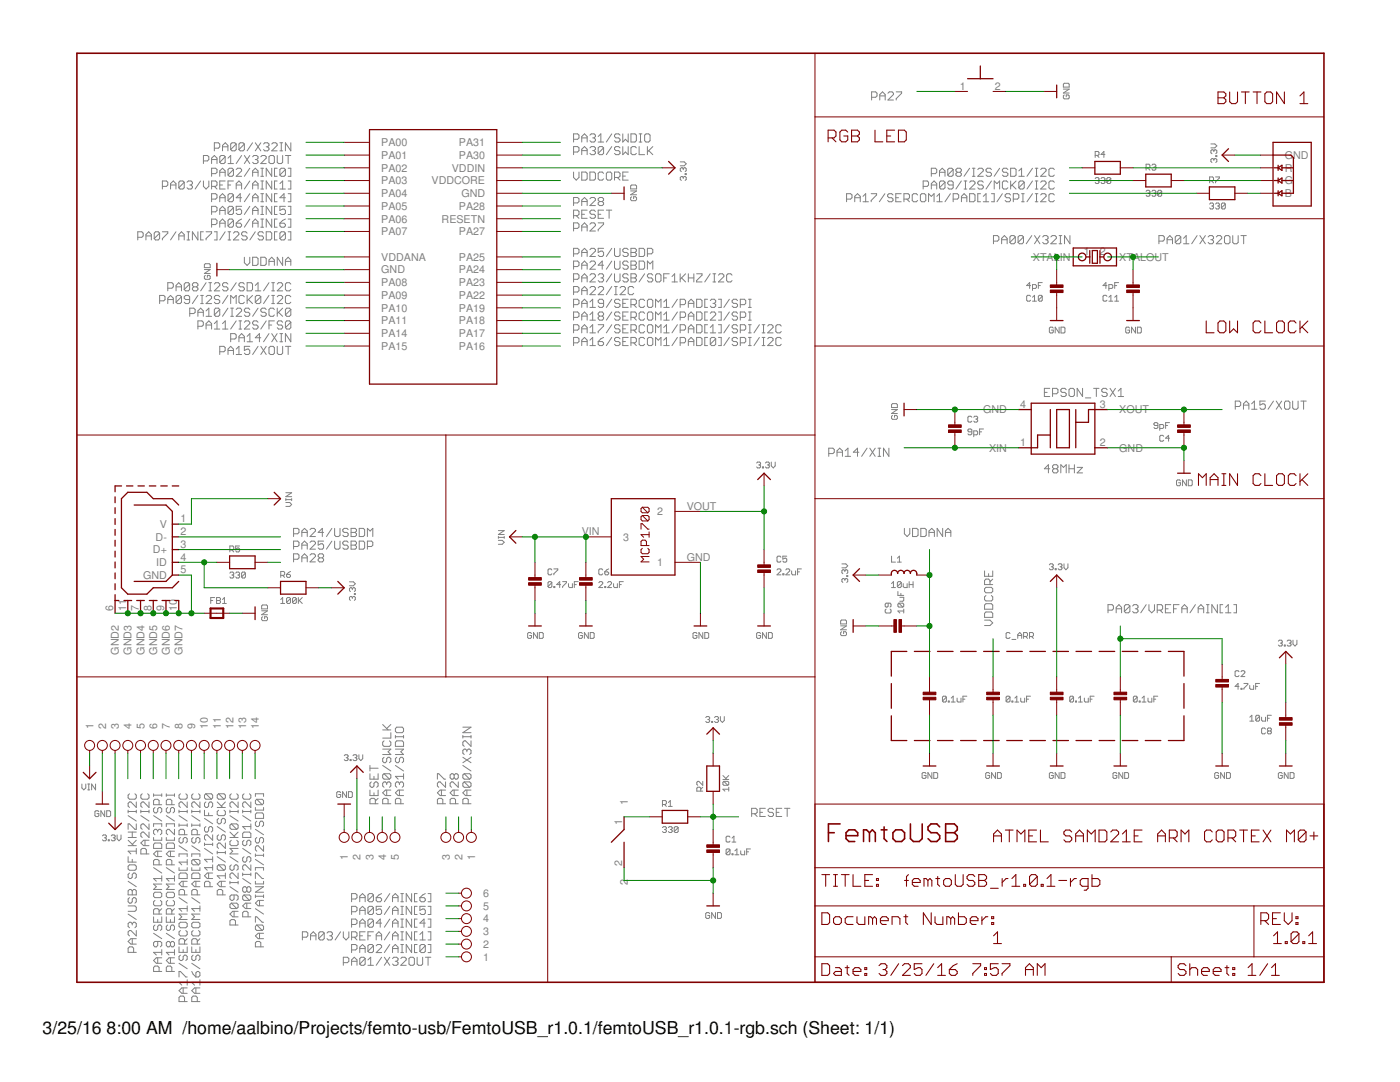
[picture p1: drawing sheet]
<svg xmlns="http://www.w3.org/2000/svg" width="279mm" height="216mm" viewBox="0 0 279 216" stroke-linecap="round" stroke-linejoin="round" font-family="sans-serif">
<defs><g id="words">
<g font-size="3.5">
<text x="8.5" y="206.4">3/25/16</text>
<text x="21.3" y="206.4">8:00 AM /home/aalbino/Projects/femto-usb/FemtoUSB_r1.0.1/femtoUSB_r1.0.1-rgb.sch (Sheet: 1/1)</text>
</g>
<g font-size="2.1" fill="#808080">
<text x="191.6" y="17.9">1</text>
<text x="198.5" y="17.9">2</text>
<text x="76.1" y="29.2">PA00</text>
<text x="91.6" y="29.2">PA31</text>
<text x="76.1" y="31.7">PA01</text>
<text x="76.1" y="34.2">PA02</text>
<text x="90.2" y="34.2">VDDIN</text>
<text x="91.6" y="31.7">PA30</text>
<text x="256.4" y="31.7">GND</text>
<text x="256.4" y="34.2">R</text>
<text x="76.1" y="36.8">PA03</text>
<text x="76.1" y="39.3">PA04</text>
<text x="76.1" y="41.9">PA05</text>
<text x="86.1" y="36.8">VDDCORE</text>
<text x="91.6" y="41.9">PA28</text>
<text x="92.1" y="39.3">GND</text>
<text x="256.4" y="36.8">G</text>
<text x="256.4" y="39.3">B</text>
<text x="76.1" y="44.4">PA06</text>
<text x="76.1" y="46.9">PA07</text>
<text x="88.1" y="44.4">RESETN</text>
<text x="91.6" y="46.9">PA27</text>
<text x="76.1" y="52">VDDANA</text>
<text x="91.6" y="52">PA25</text>
<text x="206.1" y="52">XTAL</text>
<text x="211.5" y="52">IN</text>
<text x="216.3" y="50.9">1</text>
<text x="219.5" y="50.9">2</text>
<text x="223.4" y="52">XTALOUT</text>
<text x="76.1" y="54.6">GND</text>
<text x="76.1" y="57.1">PA08</text>
<text x="76.1" y="59.6">PA09</text>
<text x="91.6" y="59.6">PA22</text>
<text x="91.6" y="57.1">PA23</text>
<text x="91.6" y="54.6">PA24</text>
<text x="76.1" y="62.2">PA10</text>
<text x="76.1" y="64.7">PA11</text>
<text x="91.6" y="64.7">PA18</text>
<text x="91.6" y="62.2">PA19</text>
<text x="76.1" y="67.3">PA14</text>
<text x="76.1" y="69.8">PA15</text>
<text x="91.6" y="69.8">PA16</text>
<text x="91.6" y="67.3">PA17</text>
<text x="196.2" y="82.5">GND</text>
<text x="203.6" y="81.4">4</text>
<text x="219.5" y="81.4">3</text>
<text x="223.4" y="82.5">XOUT</text>
<text x="203.6" y="89">1</text>
<text x="219.5" y="89">2</text>
<text x="197.4" y="90.1">XIN</text>
<text x="223.4" y="90.1">GND</text>
<text x="137" y="101.7">VOUT</text>
<text x="31.1" y="107.9">D-</text>
<text x="31.9" y="105.3">V</text>
<text x="36" y="104.2">1</text>
<text x="36" y="106.8">2</text>
<text x="116.1" y="106.8">VIN</text>
<text x="124.3" y="107.9">3</text>
<text x="131.2" y="102.8">2</text>
<text x="30.5" y="110.4">D+</text>
<text x="31.2" y="113">ID</text>
<text x="36" y="109.3">3</text>
<text x="36" y="111.9">4</text>
<text x="131.2" y="113">1</text>
<text x="137" y="111.9">GND</text>
<text x="28.6" y="115.5">GND</text>
<text x="36" y="114.4">5</text>
<text x="22.6" y="122" transform="rotate(-90 22.6 122)">6</text>
<text x="25.1" y="122" transform="rotate(-90 25.1 122)">11</text>
<text x="27.7" y="122" transform="rotate(-90 27.7 122)">7</text>
<text x="30.2" y="122" transform="rotate(-90 30.2 122)">8</text>
<text x="32.8" y="122" transform="rotate(-90 32.8 122)">9</text>
<text x="35.3" y="122" transform="rotate(-90 35.3 122)">10</text>
<text x="23.7" y="130.6" transform="rotate(-90 23.7 130.6)">GND2</text>
<text x="26.3" y="130.6" transform="rotate(-90 26.3 130.6)">GND3</text>
<text x="28.8" y="130.6" transform="rotate(-90 28.8 130.6)">GND4</text>
<text x="31.3" y="130.6" transform="rotate(-90 31.3 130.6)">GND5</text>
<text x="33.9" y="130.6" transform="rotate(-90 33.9 130.6)">GND6</text>
<text x="36.4" y="130.6" transform="rotate(-90 36.4 130.6)">GND7</text>
<text x="18.6" y="145.4" transform="rotate(-90 18.6 145.4)">1</text>
<text x="21.2" y="145.4" transform="rotate(-90 21.2 145.4)">2</text>
<text x="23.7" y="145.4" transform="rotate(-90 23.7 145.4)">3</text>
<text x="26.3" y="145.4" transform="rotate(-90 26.3 145.4)">4</text>
<text x="28.8" y="145.4" transform="rotate(-90 28.8 145.4)">5</text>
<text x="31.3" y="145.4" transform="rotate(-90 31.3 145.4)">6</text>
<text x="33.9" y="145.4" transform="rotate(-90 33.9 145.4)">7</text>
<text x="36.4" y="145.4" transform="rotate(-90 36.4 145.4)">8</text>
<text x="39" y="145.4" transform="rotate(-90 39 145.4)">9</text>
<text x="41.5" y="145.4" transform="rotate(-90 41.5 145.4)">10</text>
<text x="44" y="145.4" transform="rotate(-90 44 145.4)">11</text>
<text x="46.6" y="145.4" transform="rotate(-90 46.6 145.4)">12</text>
<text x="49.1" y="145.4" transform="rotate(-90 49.1 145.4)">13</text>
<text x="51.7" y="145.4" transform="rotate(-90 51.7 145.4)">14</text>
<text x="125.3" y="160.7" transform="rotate(-90 125.3 160.7)">1</text>
<text x="124.2" y="164.5" transform="rotate(-90 124.2 164.5)">1</text>
<text x="69.4" y="171.6" transform="rotate(-90 69.4 171.6)">1</text>
<text x="72" y="171.6" transform="rotate(-90 72 171.6)">2</text>
<text x="74.5" y="171.6" transform="rotate(-90 74.5 171.6)">3</text>
<text x="77.1" y="171.6" transform="rotate(-90 77.1 171.6)">4</text>
<text x="79.6" y="171.6" transform="rotate(-90 79.6 171.6)">5</text>
<text x="89.8" y="171.6" transform="rotate(-90 89.8 171.6)">3</text>
<text x="92.3" y="171.6" transform="rotate(-90 92.3 171.6)">2</text>
<text x="94.8" y="171.6" transform="rotate(-90 94.8 171.6)">1</text>
<text x="124.2" y="172.8" transform="rotate(-90 124.2 172.8)">2</text>
<text x="96.4" y="179">6</text>
<text x="125.3" y="176.7" transform="rotate(-90 125.3 176.7)">2</text>
<text x="96.4" y="184.1">4</text>
<text x="96.4" y="181.5">5</text>
<text x="96.4" y="191.7">1</text>
<text x="96.4" y="189.1">2</text>
<text x="96.4" y="186.6">3</text>
</g>
</g></defs>
<g fill="none" stroke="#808080" stroke-width=".2">
<path d="M173.9 19.4h.9l.2-.3v-.5l-.2-.3h-.9v1.7M175.6 20v-1.1l.5-.6 .6 .6v1.1M175.6 19.1h1.1M177.2 18.6l.3-.3h.5l.3 .3v.3l-1.1 1.1h1.1M178.9 18.3h1v.3l-1 1.1v.3M212.2 16.8l.2-.2h.8l.2 .2v.6h-1.2zM212.2 17.8h1.2l-1.2 .8h1.2M212.4 18.9l-.2 .2v.4l.2 .2h.8l.2-.2v-.4l-.2-.2h-.4v.4M32.4 37.2h.8l.3-.3v-.5l-.3-.3h-.8v1.6M34 36.9h1.1M34 37.7v-1.1l.6-.5 .5 .5v1.1M36.8 36.4v1.1l-.3 .2h-.6l-.2-.2"/>
<path d="M36.8 36.4l-.3-.3h-.6l-.2 .3v1.1M36.8 36.4l-1.1 1.1M37.3 36.4l.3-.3h.5l.3 .3v.2l-.3 .3M37.9 36.9h.2M38.1 36.9l.3 .3v.3l-.3 .2h-.5l-.3-.2M40 36.1l-1.1 1.6M40.6 32.1h.8l.3-.3v-.5l-.3-.3h-.8v1.6M40.6 36.1v1.1l.5 .5 .6-.5v-1.1M42.2 34.6h.8l.3-.2v-.6l-.3-.2h-.8v1.6M42.2 32.6v-1l.6-.6 .5 .6v1M42.2 37.2h.8l.3-.3v-.5l-.3-.3h-.8v1.6M42.2 39.7h.8l.3-.2v-.6l-.3-.2h-.8v1.6"/>
<path d="M42.2 31.8h1.1M42.8 29.6h.8l.3-.3v-.6l-.3-.2h-.8v1.6M42.8 37.2l.5 .5M43.9 36.9h.5M43.9 35.2v-1.1l.5-.5 .5 .5v1.1M43.9 34.4h1M43.9 39.5h1M44.4 30.1v-1.1l.6-.5 .5 .5v1.1M44.4 29.3h1.1M44.9 36.1h-1v1.6h1M44.9 31.3l-.2-.3h-.6l-.2 .3v1.1M44.9 31.3v1.1l-.2 .2h-.6l-.2-.2"/>
<path d="M44.9 31.3l-1 1.1M45.5 36.9h.5M45.5 31.6l.5-.6v1.6M45.5 32.6h1.1M46.6 33.8l-.3-.2h-.5l-.3 .2v1.1M46.6 36.1h-1.1v1.6M46.6 38.9l-.3-.2h-.5l-.3 .2v1.1M46.6 33.8v1.1l-.3 .3h-.5l-.3-.3M46.6 38.9v1.1l-.3 .3h-.5l-.3-.3M46.6 33.8l-1.1 1.1M46.6 38.9l-1.1 1.1M47.1 36.9h1.1"/>
<path d="M47.1 33.8l.3-.2h.5l.3 .2v.3l-1.1 1.1h1.1M47.1 37.7v-1.1l.6-.5 .5 .5v1.1M47.1 28.7l-.2-.2h-.6l-.3 .2v1.1M47.1 28.7v1.1l-.2 .3h-.6l-.3-.3M47.1 28.7l-1.1 1.1M48.2 31l-1.1 1.6M48.2 39.5h-1.1l.8-.8v1.6M48.8 28.7l-.3-.2h-.6l-.2 .2v1.1M48.8 28.7v1.1l-.3 .3h-.6l-.2-.3M48.8 28.7l-1.1 1.1M48.8 31l1 1.6M49.8 31l-1 1.6"/>
<path d="M49.8 33.6l-1 1.6M49.8 36.1l-1 1.6M49.8 38.7l-1 1.6M50.4 28.5l-1.1 1.6M50.4 36.9h1.1M50.4 31.3l.3-.3h.5l.3 .3v.3l-.3 .2M50.4 35.2v-1.1l.5-.5 .6 .5v1.1M50.4 37.7v-1.1l.5-.5 .6 .5v1.1M50.4 34.4h1.1M50.4 39.5h1.1M50.9 28.5l1.1 1.6M50.9 31.8h.3"/>
<path d="M51.2 31.8l.3 .3v.3l-.3 .2h-.5l-.3-.2M52 37.7h.6M52 31.3l.3-.3h.6l.2 .3v.3l-1.1 1h1.1M52 28.5l-1.1 1.6M52 33.6h.6M52 35.2h.6M52 36.1h.6M52 38.7h.6M52.3 33.6v1.6M52.3 36.1v1.6M52.3 38.7v1.6M52.6 28.7l.3-.2h.5l.3 .2v.3l-.3 .3"/>
<path d="M53.1 29.3h.3M53.4 29.3l.3 .3v.2l-.3 .3h-.5l-.3-.3M53.7 31.3l.3-.3h.5l.3 .3v1.1l-.3 .2h-.5l-.3-.2zM54.2 28.7l.3-.2h.5l.3 .2v.3l-1.1 1.1h1.1M54.2 33.6v1.6l-1.1-1.6v1.6M54.2 36.1v1.6l-1.1-1.6v1.6M54.2 38.7v1.6l-1.1-1.6v1.6M55.3 36.1h-.5v1.6h.5M55.3 33.6h-.5v1.6h.5M55.3 38.7h-.5v1.6h.5M55.3 31v1.4l.3 .2h.5l.3-.2v-1.4M55.9 37.7h1.1"/>
<path d="M55.9 36.6l.5-.5v1.6M55.9 28.5h.5M55.9 30.1h.5M56.1 28.5v1.6M57 31h1M57 33.8v1.1l-.3 .3h-.6l-.2-.3M57 33.8l-.3-.2h-.6l-.2 .2v1.1M57 33.8l-1.1 1.1M57 39.5h-1.1l.8-.8v1.6M57.5 36.1h.5v1.6h-.5M57.5 33.6h.5v1.6h-.5M57.5 38.7h.5v1.6h-.5"/>
<path d="M57.5 31v1.6M58 28.5v1.6l-1-1.6v1.6M114.5 27.8h.8l.2-.3v-.5l-.2-.3h-.8v1.6M114.5 30.3h.8l.2-.2v-.6l-.2-.2h-.8v1.6M114.5 34.3v1.1l.5 .5 .5-.5v-1.1M116.1 28.3v-1.1l.5-.5 .6 .5v1.1M116.1 30.9v-1.1l.5-.5 .6 .5v1.1M116.1 34.3h.8l.3 .3v1.1l-.3 .2h-.8zM116.1 30.1h1.1M116.1 27.5h1.1M117.7 27l.3-.3h.6l.2 .3v.2l-.2 .3M117.7 29.5l.3-.2h.6l.2 .2v.3l-.2 .3"/>
<path d="M117.7 34.3h.9l.2 .3v1.1l-.2 .2h-.9zM117.7 39.7l.3-.3h.6l.2 .3v.2l-1.1 1.1h1.1M118.3 30.1h.3M118.3 27.5h.3M118.6 30.1l.2 .2v.3l-.2 .3h-.6l-.3-.3M118.6 27.5l.2 .3v.3l-.2 .2h-.6l-.3-.2M119.4 28.3h1.1M119.4 27.2l.5-.5v1.6M120.5 29.5l-.3-.2h-.5l-.3 .2v1.1M120.5 34.6l-.3-.3h-.5l-.3 .3v1.1l.3 .2h.5l.3-.2M120.5 29.5v1.1l-.3 .3h-.5l-.3-.3M120.5 29.5l-1.1 1.1"/>
<path d="M121 34.6l.3-.3h.5l.3 .3v1.1l-.3 .2h-.5l-.3-.2zM122.1 29.3l-1.1 1.6M122.1 26.7l-1.1 1.6M122.6 35.4h.9l.2-.3v-.5l-.2-.3h-.9v1.6M123.2 35.4l.5 .5M123.7 27l-.2-.3h-.6l-.3 .3v.2l.3 .3h.6l.2 .3v.3l-.2 .2h-.6l-.3-.2M123.7 29.5l-.2-.2h-.6l-.3 .2v.3l.3 .3h.6l.2 .2v.3l-.2 .3h-.6l-.3-.3M124.3 26.7v1.6l.5-.5 .6 .5v-1.6M124.3 29.3v1.6l.5-.6 .6 .6v-1.6M124.3 35.1h.5M125.4 34.3h-1.1v1.6h1.1M125.9 37.1l.2-.2h.7l.2 .2v.6h-1.1z"/>
<path d="M125.9 38.1h1.1l-1.1 .8h1.1M125.9 26.7h.8l.3 .3v1.1l-.3 .2h-.8zM126.1 39.3l-.2 .2v.3l.2 .2h.7l.2-.2v-.3l-.2-.2h-.4v.3M127 29.5l-.3-.2h-.5l-.3 .2v1.1l.3 .3h.5l.3-.3M127.6 29.3v1.6h1.1M127.6 26.7h.5M127.6 28.3h.5M127.8 26.7v1.6M128.7 27l.2-.3h.6l.2 .3v1.1l-.2 .2h-.6l-.2-.2zM129.2 29.3v1.6M129.5 30.1l.8 .8M130.3 29.3l-1.1 1"/>
<path d="M135.8 32.3h.7l.4 .4-.4 .4h-.7M136.4 35.4l-.2-.2-.4 .2v.4l.2 .2M136.4 33.7l-.2-.2-.4 .2v.4l.2 .1M136.4 35.4l.1-.2 .4 .2v.4l-.2 .2M136.4 33.7v.2M136.4 35.4v.2M136.4 33.7l.1-.2 .4 .2v.4l-.2 .1M136.7 34.6h.2v.2h-.2zM169 39.7h.8l.2-.2v-.6l-.2-.2h-.8v1.6M170.6 39.5h1.1M172.2 39.2l.6-.5v1.6M173.9 38.7h1v.2l-1 1.1v.3"/>
<path d="M176.6 38.7l-1.1 1.6M178.2 38.9l-.3-.2h-.5l-.3 .2v.3l.3 .3h.5l.3 .2v.3l-.3 .3h-.5l-.3-.3M178.8 39.5h.5M179.9 38.7h-1.1v1.6h1.1M180.4 39.7h.8l.3-.2v-.6l-.3-.2h-.8v1.6M181 39.7l.5 .6M183.1 38.9l-.2-.2h-.6l-.2 .2v1.1l.2 .3h.6l.2-.3M183.7 38.9l.3-.2h.5l.3 .2v1.1l-.3 .3h-.5l-.3-.3zM184.2 37.2h.8l.3-.3v-.5l-.3-.3h-.8v1.6M185.9 36.9h1M185.9 34.6h.8l.2-.2v-.6l-.2-.2h-.8v1.6M185.9 37.7v-1.1l.5-.5 .5 .5v1.1"/>
<path d="M187 39.2l.5-.5v1.6M187.5 34.4h1.1M187.5 35.2v-1.1l.5-.5 .6 .5v1.1M188.6 36.4v1.1l-.3 .2h-.5l-.3-.2M188.6 36.4l-.3-.3h-.5l-.3 .3v1.1M188.6 36.4l-1.1 1.1M189.7 38.7l-1.1 1.6M190.2 33.8v1.1l-.3 .3h-.5l-.3-.3M190.2 36.9h-.8l-.3-.3v-.2l.3-.3h.5l.3 .3v1.1l-.3 .2h-.5l-.3-.2M190.2 39.7h.9l.2-.2v-.6l-.2-.2h-.9v1.6M190.2 33.8l-.3-.2h-.5l-.3 .2v1.1M190.2 33.8l-1.1 1.1"/>
<path d="M191.1 34.4l-.3-.3v-.3l.3-.2h.5l.3 .2v.3l-.3 .3M191.1 34.4h.5M191.1 34.4l-.3 .2v.3l.3 .3h.5l.3-.3v-.3l-.3-.2M191.9 36.1l-1.1 1.6M191.9 39.5h1.1M192.4 37.7h.6M192.4 36.1h.6M192.7 36.1v1.6M193.5 36.4l.3-.3h.5l.3 .3v.2l-1.1 1.1h1.1M193.5 38.7h.8l.3 .2v1.1l-.3 .3h-.8zM193.5 33.6l-1.1 1.6M194.1 33.6h.5"/>
<path d="M194.1 35.2h.5M194.3 33.6v1.6M195.1 33.8l.3-.2h.6l.2 .2v.3l-1.1 1.1h1.1M195.7 38.7h-.6v1.6h.6M196.2 36.4l-.2-.3h-.6l-.3 .3v.2l.3 .3h.6l.2 .3v.3l-.2 .2h-.6l-.3-.2M196.2 39.2l.6-.5v1.6M197.9 33.8l-.3-.2h-.6l-.2 .2v.3l.2 .3h.6l.3 .2v.3l-.3 .3h-.6l-.2-.3M197.9 38.7h.5v1.6h-.5M197.9 36.1l-1.1 1.6M198.4 37.7v-1.6l.6 .5 .5-.5v1.6M199.5 33.6l-1.1 1.6M200 38.7l-1 1.6"/>
<path d="M201.1 36.4l-.2-.3h-.6l-.3 .3v1.1l.3 .2h.6l.2-.2M201.1 33.8l-.2-.2h-.6l-.3 .2v.3l.3 .3h.6l.2 .2v.3l-.2 .3h-.6l-.3-.3M201.7 38.9l-.3-.2h-.5l-.3 .2v.3l.3 .3h.5l.3 .2v.3l-.3 .3h-.5l-.3-.3M201.7 33.6h.8l.3 .2v1.1l-.3 .3h-.8zM201.7 36.1v1.6M202 36.9l.8 .8M202.2 39.7h.9l.2-.2v-.6l-.2-.2h-.9v1.6M202.8 36.1l-1.1 1.1M203.3 35.2h1.1M203.3 34.1l.6-.5v1.6M203.9 38.7h.5M204.2 38.7v1.6"/>
<path d="M204.4 36.4v1.1l-.3 .2h-.5l-.3-.2M204.4 36.4l-.3-.3h-.5l-.3 .3v1.1M204.4 36.4l-1.1 1.1M206.1 33.6l-1.1 1.6M206.1 36.1l-1.1 1.6M206.1 38.7l-1.1 1.6M206.6 37.7h.5M206.6 33.6h.5M206.6 35.2h.5M206.6 36.1h.5M206.6 38.7h.5M206.9 33.6v1.6"/>
<path d="M206.9 36.1v1.6M206.9 38.7v1.6M207.7 36.4l.3-.3h.5l.3 .3v.2l-1.1 1.1h1.1M207.7 33.8l.3-.2h.5l.3 .2v.3l-1.1 1.1h1.1M207.7 38.9l.3-.2h.5l.3 .2v.3l-1.1 1.1h1.1M210.4 36.4l-.3-.3h-.5l-.3 .3v1.1l.3 .2h.5l.3-.2M210.4 33.8l-.3-.2h-.5l-.3 .2v1.1l.3 .3h.5l.3-.3M210.4 38.9l-.3-.2h-.5l-.3 .2v1.1l.3 .3h.5l.3-.3M218.6 35.6l.2-.2h.3l.2 .2-.2 .4M218.6 31h.5l.2-.2v-.4l-.2-.2h-.5v1.2M218.9 36h.2M218.9 31l.4 .4"/>
<path d="M219.1 36l.2 .2-.2 .4h-.3l-.2-.2M219.7 35.6l.2-.2h.4l.2 .2-.2 .4M220.1 36h.2M220.3 36l.2 .2-.2 .4h-.4l-.2-.2M220.5 30.8h-.8l.6-.6v1.2M221.7 35.6l-.2-.2h-.4l-.2 .2v.8M221.7 35.6v.8l-.2 .2h-.4l-.2-.2M221.7 35.6l-.8 .8M228.7 38.2l.2-.2h.4l.2 .2-.2 .4M228.7 33.5h.6l.2-.1v-.4l-.2-.2h-.6v1.2M229.1 38.6h.2M229.1 33.5l.4 .5"/>
<path d="M229.3 38.6l.2 .2-.2 .4h-.4l-.2-.3M229.9 38.2l.2-.2h.4l.2 .2-.2 .4M229.9 33l.2-.2h.4l.2 .2-.2 .4M230.3 38.6h.2M230.3 33.4h.2M230.5 38.6l.2 .2-.2 .4h-.4l-.2-.3M230.5 33.4l.2 .1-.2 .5h-.4l-.2-.3M231.8 38.2l-.2-.2h-.4l-.1 .2v.7M231.8 38.2v.7l-.2 .3h-.4l-.1-.3M231.8 38.2l-.7 .7M241.4 36.1h.6l.2-.2v-.4l-.2-.2h-.6v1.2M241.7 28.7h.7l.4 .4-.4 .4h-.7"/>
<path d="M241.8 36.1l.4 .4M242.3 31.8l-.2-.2-.4 .2v.4l.2 .2M242.3 30.1l-.2-.2-.4 .2v.4l.2 .2M242.3 31.8l.1-.2 .4 .2v.4l-.2 .2M242.3 30.1v.2M242.3 31.8v.2M242.3 30.1l.1-.2 .4 .2v.4l-.2 .2M242.6 35.3h.8v.2l-.8 .8v.2M242.6 31.1h.2v.1h-.2zM27.5 47.3h.8l.3-.2v-.6l-.3-.3h-.8v1.7M29.1 47.9v-1.1l.6-.6 .5 .6v1.1M29.1 47.1h1.1"/>
<path d="M31.9 46.5l-.3-.3h-.6l-.2 .3v1.1M31.9 46.5v1.1l-.3 .3h-.6l-.2-.3M31.9 46.5l-1.1 1.1M32.4 46.2h1.1v.3l-1.1 1.1v.3M33.5 57.5h.8l.3-.3v-.5l-.3-.3h-.8v1.6M33.5 59.8h1.1M35.1 46.2l-1.1 1.7M35.1 58v-1l.6-.6 .5 .6v1M35.1 57.2h1.1M35.7 47.9v-1.1l.5-.6 .6 .6v1.1M35.7 47.1h1.1M36.2 59.2l-.3-.3h-.5l-.3 .3v1.1"/>
<path d="M36.2 59.2v1.1l-.3 .3h-.5l-.3-.3M36.2 59.2l-1.1 1.1M37.3 46.2h.6M37.3 47.9h.6M37.6 46.2v1.7M37.8 56.7l-.2-.3h-.6l-.2 .3v1.1M37.8 59.8h-.8l-.2-.3v-.3l.2-.3h.6l.2 .3v1.1l-.2 .3h-.6l-.2-.3M37.8 56.7v1.1l-.2 .2h-.6l-.2-.2M37.8 56.7l-1 1.1M38.7 57.2l-.3 .3v.3l.3 .2h.5l.3-.2v-.3l-.3-.3M38.7 57.2l-.3-.2v-.3l.3-.3h.5l.3 .3v.3l-.3 .2M38.7 57.2h.5"/>
<path d="M39.5 46.2v1.7l-1.1-1.7v1.7M39.5 58.9l-1.1 1.7M40 58.9h.6M40.3 58.9v1.7M40.6 46.2h-.6v1.7h.6M40.8 52.8l.2-.2h.8l.2 .2v.6h-1.2zM40.8 53.8h1.2l-1.2 .8h1.2M41 54.9l-.2 .2v.4l.2 .2h.8l.2-.2v-.4l-.2-.2h-.4v.5M41.1 46.2h1.1v.3l-1.1 1.1v.3M41.1 59.2l.3-.3h.6l.2 .3v.3l-1.1 1.1h1.1M41.1 56.4l-1.1 1.6M41.7 56.4h.5"/>
<path d="M41.7 58h.5M42 56.4v1.6M42.2 44.8h.8l.3-.3v-.5l-.3-.3h-.8v1.6M42.2 42.3h.8l.3-.3v-.6l-.3-.2h-.8v1.6M42.8 56.7l.2-.3h.6l.3 .3v.3l-1.1 1h1.1M42.8 46.2h.5v1.7h-.5M43.9 59.2l-.3-.3h-.6l-.2 .3v.3l.2 .3h.6l.3 .2v.3l-.3 .3h-.6l-.2-.3M43.9 40.3v-1.1l.5-.5 .5 .5v1.1M43.9 42.8v-1.1l.5-.5 .5 .5v1.1M43.9 45.3v-1l.5-.6 .5 .6v1M43.9 42h1M43.9 44.5h1"/>
<path d="M44.9 46.2l-1 1.7M45.5 56.7l-.3-.3h-.5l-.3 .3v.3l.3 .2h.5l.3 .3v.3l-.3 .2h-.5l-.3-.2M45.5 58.9l-1.1 1.7M45.5 46.2h.5M45.5 47.9h.5M45.8 46.2v1.7M46.6 41.4l-.3-.2h-.5l-.3 .2v1.1M46.6 44l-.3-.3h-.5l-.3 .3v1.1M46.6 41.4v1.1l-.3 .3h-.5l-.3-.3M46.6 44v1.1l-.3 .2h-.5l-.3-.2M46.6 41.4l-1.1 1.1M46.6 44l-1.1 1.1"/>
<path d="M46.6 46.5l.3-.3h.5l.3 .3v.3l-1.1 1.1h1.1M47.1 44.5h.8l.3 .3v.3l-.3 .2h-.5l-.3-.2zM47.1 56.4l-1.1 1.6M48.2 41.2h-1.1v.8l.6-.3h.2l.3 .3v.5l-.3 .3h-.5l-.3-.3M48.2 43.7l-.5 .3-.6 .5M48.8 56.7l-.3-.3h-.6l-.2 .3v.3l.2 .2h.6l.3 .3v.3l-.3 .2h-.6l-.2-.2M48.8 59.2l-.3-.3h-.6l-.2 .3v1.1l.2 .3h.6l.3-.3M48.8 51.3v1.1l.5 .6 .5-.6v-1.1M49.3 46.5l-.3-.3h-.5l-.3 .3v.3l.3 .3h.5l.3 .2v.3l-.3 .3h-.5l-.3-.3M49.3 56.4h.8l.3 .3v1.1l-.3 .2h-.8zM49.3 58.9v1.7M49.6 59.8l.8 .8"/>
<path d="M49.8 41.2l-1 1.6M49.8 43.7l-1 1.6M50.4 58.9l-1.1 1.1M50.4 40.3v-1.1l.5-.5 .6 .5v1.1M50.4 42.8v-1.1l.5-.5 .6 .5v1.1M50.4 45.3v-1l.5-.6 .6 .6v1M50.4 51.3h.8l.3 .3v1.1l-.3 .3h-.8zM50.4 42h1.1M50.4 44.5h1.1M50.9 57l.6-.6v1.6M50.9 46.2l-1 1.7M50.9 58h1.1"/>
<path d="M52 51.3h.9l.2 .3v1.1l-.2 .3h-.9zM52 40.3h.6M52 41.2h.6M52 42.8h.6M52 43.7h.6M52 45.3h.6M52 59.2v1.1l-.2 .3h-.6l-.3-.3M52 59.2l-.2-.3h-.6l-.3 .3v1.1M52 59.2l-1.1 1.1M52.3 41.2v1.6M52.3 43.7v1.6M52.6 46.5l-.3-.3h-.5l-.3 .3v.3l.3 .3h.5l.3 .2v.3l-.3 .3h-.5l-.3-.3"/>
<path d="M53.1 46.2h.9l.2 .3v1.1l-.2 .3h-.9zM53.7 53v-1.1l.5-.6 .6 .6v1.1M53.7 52.2h1.1M53.7 56.4l-1.1 1.6M53.7 58.9l-1.1 1.7M54.2 41.2v1.6l-1.1-1.6v1.6M54.2 43.7v1.6l-1.1-1.6v1.6M54.2 56.4h.6M54.2 58h.6M54.2 58.9h.6M54.5 56.4v1.6M54.5 58.9v1.7"/>
<path d="M55.3 41.2h-.5v1.6h.5M55.3 43.7h-.5v1.6h.5M55.3 46.2h-.5v1.7h.5M55.3 56.7l.3-.3h.5l.3 .3v.3l-1.1 1h1.1M55.3 59.2l.3-.3h.5l.3 .3v.3l-1.1 1.1h1.1M55.9 44.5h.8l.3 .3v.3l-.3 .2h-.6l-.2-.2zM56.4 51.3v1.7l-1.1-1.7v1.7M57 41.2h-1.1v.8l.5-.3h.3l.3 .3v.5l-.3 .3h-.6l-.2-.3M57 46.5v1.1l-.3 .3h-.6l-.2-.3M57 53v-1.1l.5-.6 .5 .6v1.1M57 46.5l-.3-.3h-.6l-.2 .3v1.1M57 43.7l-.6 .3-.5 .5"/>
<path d="M57 46.5l-1.1 1.1M57 52.2h1M57.5 41.2h.5v1.6h-.5M57.5 43.7h.5v1.6h-.5M57.5 46.2h.5v1.7h-.5M58 56.7l-.2-.3h-.6l-.2 .3v1.1l.2 .2h.6l.2-.2M58 59.2l-.2-.3h-.6l-.2 .3v1.1l.2 .3h.6l.2-.3M114.5 55.7h.8l.2-.2v-.6l-.2-.3h-.8v1.7M114.5 43h.8l.2-.2v-.6l-.2-.3h-.8v1.7M114.5 58.3h.8l.2-.3v-.6l-.2-.2h-.8v1.6M114.5 40.5h.8l.2-.3v-.5l-.2-.3h-.8v1.6M114.5 45.6h.8l.2-.3v-.6l-.2-.2h-.8v1.6"/>
<path d="M114.5 50.7h.8l.2-.3v-.6l-.2-.2h-.8v1.6M114.5 53.2h.8l.2-.3v-.5l-.2-.3h-.8v1.6M115 43l.5 .6M116.1 46.1v-1.1l.5-.5 .6 .5v1.1M116.1 52.9h1.1M116.1 41v-1.1l.5-.5 .6 .5v1.1M116.1 51.2v-1.1l.5-.5 .6 .5v1.1M116.1 53.7v-1.1l.5-.5 .6 .5v1.1M116.1 56.3v-1.1l.5-.6 .6 .6v1.1M116.1 58.8v-1.1l.5-.5 .6 .5v1.1M116.1 58h1.1M116.1 55.5h1.1"/>
<path d="M116.1 50.4h1.1M116.1 45.3h1.1M116.1 42.8h.5M116.1 40.2h1.1M117.2 41.9h-1.1v1.7h1.1M117.7 57.4l.3-.2h.6l.2 .2v.3l-1.1 1.1h1.1M117.7 52.4l.3-.3h.6l.2 .3v.2l-1.1 1.1h1.1M117.7 44.7l.3-.2h.6l.2 .2v.3l-1.1 1.1h1.1M117.7 49.8l.3-.2h.6l.2 .2v.3l-1.1 1.1h1.1M117.7 54.9l.3-.3h.6l.2 .3v.3l-1.1 1.1h1.1M118.8 42.2l-.2-.3h-.6l-.3 .3v.3l.3 .3h.6l.2 .2v.3l-.2 .3h-.6l-.3-.3M119.4 57.4l.3-.2h.5l.3 .2v.3l-1.1 1.1h1.1"/>
<path d="M119.4 44.5h1.1v.2l-1.1 1.1v.3M119.4 54.9l.3-.3h.5l.3 .3v.3l-.3 .3M119.4 42.8h.5M119.7 40.2l-.3-.3v-.2l.3-.3h.5l.3 .3v.2l-.3 .3M119.7 40.2l-.3 .3v.3l.3 .2h.5l.3-.2v-.3l-.3-.3M119.7 40.2h.5M119.9 55.5h.3M120.2 55.5l.3 .2v.3l-.3 .3h-.5l-.3-.3M120.5 49.6h-1.1v.8l.5-.3h.3l.3 .3v.5l-.3 .3h-.5l-.3-.3M120.5 52.9h-1.1l.8-.8v1.6M120.5 41.9h-1.1v1.7h1.1M121 41.9h1.1"/>
<path d="M121.6 41.9v1.7M122.1 59.7l-1.1 1.6M122.1 57.2l-1.1 1.6M122.1 54.6l-1.1 1.7M122.1 52.1l-1.1 1.6M122.1 49.6l-1.1 1.6M122.6 49.6v1.3l.3 .3h.6l.2-.3v-1.3M122.6 52.1v1.3l.3 .3h.6l.2-.3v-1.3M122.6 54.6v1.4l.3 .3h.6l.2-.3v-1.4M122.6 57.2h.6M122.6 58.8h.6M122.9 57.2v1.6"/>
<path d="M123.7 60l-.2-.3h-.6l-.3 .3v.3l.3 .2h.6l.2 .3v.3l-.2 .2h-.6l-.3-.2M123.7 57.4l.3-.2h.5l.3 .2v.3l-1.1 1.1h1.1M125.4 54.9l-.3-.3h-.5l-.3 .3v.3l.3 .3h.5l.3 .2v.3l-.3 .3h-.5l-.3-.3M125.4 49.8l-.3-.2h-.5l-.3 .2v.3l.3 .3h.5l.3 .3v.2l-.3 .3h-.5l-.3-.3M125.4 52.4l-.3-.3h-.5l-.3 .3v.2l.3 .3h.5l.3 .3v.2l-.3 .3h-.5l-.3-.3M125.4 59.7h-1.1v1.6h1.1M125.9 52.9h.8M125.9 49.6h.8l.3 .2v.3l-.3 .3 .3 .3v.2l-.3 .3h-.8zM125.9 52.1h.8l.3 .3v.2l-.3 .3 .3 .3v.2l-.3 .3h-.8zM125.9 54.6h.8l.3 .3v.3l-.3 .3 .3 .2v.3l-.3 .3h-.8zM125.9 55.5h.8M125.9 50.4h.8"/>
<path d="M126.5 57.4l-.3-.2h-.6l-.2 .2v1.1l.2 .3h.6l.3-.3M127.6 49.6h.8l.3 .2v1.1l-.3 .3h-.8zM127.6 52.1h.8l.3 .3v1l-.3 .3h-.8zM128.7 60l-.3-.3h-.6l-.2 .3v1.1l.2 .2h.6l.3-.2M128.7 54.6l-1.1 1.7M129.2 50.7h.8l.3-.3v-.6l-.3-.2h-.8v1.6M129.2 53.7v-1.6l.5 .5 .6-.5v1.6M129.5 59.7h.5l.3 .3v1.1l-.3 .2h-.5l-.3-.2v-1.1zM130.3 54.9l-.3-.3h-.5l-.3 .3v.3l.3 .3h.5l.3 .2v.3l-.3 .3h-.5l-.3-.3M131.1 54.6h.5l.3 .3v1.1l-.3 .3h-.5l-.3-.3v-1.1zM132.5 55.5h.5M133.6 54.6h-1.1v1.7"/>
<path d="M134.1 56.3h1.1M134.1 55.2l.5-.6v1.7M135.2 59.7l-1.1 1.6M135.7 54.6v1.7M136 55.5l.8 .8M136.8 54.6l-1.1 1.1M137.4 54.6v1.7M137.4 55.5h1.1M138.5 54.6v1.7M139 54.6h1.1v.3l-1.1 1.1v.3h1.1M139 59.7h.8l.3 .3v1.1l-.3 .2h-.8zM141.2 59.7h-.5v1.6h.5"/>
<path d="M141.7 54.6l-1 1.7M141.8 60l.2-.3h.6l.2 .3v.3l-.2 .2M142.3 54.6h.5M142.3 56.3h.5M142.6 54.6v1.7M143.4 59.7h.5v1.6h-.5M143.4 54.9l.3-.3h.5l.3 .3v.3l-1.1 1.1h1.1M145.6 59.7l-1.1 1.6M146.1 54.9l-.3-.3h-.5l-.3 .3v1.1l.3 .3h.5l.3-.3M147.2 60l-.3-.3h-.5l-.3 .3v.3l.3 .2h.5l.3 .3v.3l-.3 .2h-.5l-.3-.2M149.4 59.7h.5M149.6 59.7v1.6"/>
<path d="M170.6 40.3v-1.1l.5-.5 .6 .5v1.1M172.2 40.3h1.1M185.3 40.3v-1.6l.6 .5 .5-.5v1.6M187 40.3h1M191.9 40.3v-1.1l.5-.5 .6 .5v1.1M196.2 40.3h1.1M198.3 48.1h.8l.2-.3v-.5l-.2-.3h-.8v1.6M199.9 48.6v-1l.5-.6 .6 .6v1M199.9 47.8h1.1M202.6 47.3l-.2-.3h-.6l-.3 .3v1.1M202.6 47.3v1.1l-.2 .2h-.6l-.3-.2M202.6 47.3l-1.1 1.1"/>
<path d="M203.9 40.3h.5M204.3 47.3v1.1l-.3 .2h-.5l-.3-.2M204.3 47.3l-.3-.3h-.5l-.3 .3v1.1M204.3 47.3l-1.1 1.1M205.7 57h-.8l.6-.6v1.2M205.7 59.1l-.2-.2h-.4l-.2 .2v.8l.2 .2h.4l.2-.2M205.9 47l-1.1 1.6M206.1 57.6h.6l.1-.2v-.4l-.1-.2h-.6v1.2M206.1 59.3l.4-.4v1.2M206.5 47l1 1.6M206.6 40.3h.5M207.2 57h.4"/>
<path d="M207.5 47l-1 1.6M208 59.1v.8l-.2 .2h-.4l-.2-.2M208 56.4h-.8v1.2M208 59.1l-.2-.2h-.4l-.2 .2v.8M208 59.1l-.8 .8M208.1 47.3l.3-.3h.5l.3 .3v.3l-.3 .2M208.6 47.8h.3M208.9 47.8l.3 .3v.3l-.3 .2h-.5l-.3-.2M209.7 47.3l.3-.3h.5l.3 .3v.3l-1.1 1h1.1M211.4 47h.5M211.4 48.6h.5M211.6 47v1.6"/>
<path d="M213.5 47v1.6l-1.1-1.6v1.6M220.9 57h-.8l.6-.6v1.2M220.9 59.1l-.2-.2h-.4l-.2 .2v.8l.2 .2h.4l.2-.2M221.3 57.6h.6l.2-.2v-.4l-.2-.2h-.6v1.2M221.3 59.3l.4-.4v1.2M222.5 59.3l.4-.4v1.2M222.5 57h.4M223.2 56.4h-.7v1.2M231.3 48.1h.8l.3-.3v-.5l-.3-.3h-.8v1.6M232.9 47.8h1.1M232.9 48.6v-1l.6-.6 .5 .6v1M235.6 47.3l-.2-.3h-.6l-.3 .3v1.1"/>
<path d="M235.6 47.3v1.1l-.2 .2h-.6l-.3-.2M235.6 47.3l-1.1 1.1M236.2 48.6h1.1M236.2 47.6l.5-.6v1.6M238.9 47l-1.1 1.6M239.5 47l1.1 1.6M240.6 47l-1.1 1.6M241.1 47.3l.3-.3h.5l.3 .3v.3l-.3 .2M241.4 40.7l.2-.2h.4l.2 .2-.2 .4M241.6 47.8h.3M241.8 41.1h.2M241.9 47.8l.3 .3v.3l-.3 .2h-.5l-.3-.2"/>
<path d="M242 41.1l.2 .2-.2 .4h-.4l-.2-.2M242.6 40.7l.2-.2h.4l.2 .2-.2 .4M242.7 47.3l.3-.3h.5l.3 .3v.3l-1.1 1h1.1M243 41.1h.2M243.2 41.1l.2 .2-.2 .4h-.4l-.2-.2M244.4 47.3l.2-.3h.6l.3 .3v1.1l-.3 .2h-.6l-.2-.2zM244.5 40.7l-.2-.2h-.4l-.1 .2v.8M244.5 40.7v.8l-.2 .2h-.4l-.1-.2M244.5 40.7l-.7 .8M246 47v1.4l.3 .2h.5l.3-.2v-1.4M247.6 47h1.1M248.2 47v1.6"/>
<path d="M31.9 60h.8l.2-.2v-.6l-.2-.3h-.8v1.7M33.5 60.6v-1.1l.5-.6 .6 .6v1.1M37.9 62.6h.8l.2-.3v-.5l-.2-.3h-.8v1.6M39.5 63.1v-1.1l.5-.5 .6 .5v1.1M39.5 65.1h.8l.3-.2v-.6l-.3-.3h-.8v1.7M39.5 62.3h1.1M40 60.6h.6M41.1 62l.6-.5v1.6M41.1 65.7v-1.1l.6-.6 .5 .6v1.1M41.1 63.1h1.1M41.1 64.9h1.1M42.8 64.6l.5-.6v1.7"/>
<path d="M42.8 65.7h1.1M43.9 61.8l-.3-.3h-.6l-.2 .3v1M43.9 61.8v1l-.3 .3h-.6l-.2-.3M43.9 70.2h.8l.2-.3v-.5l-.2-.3h-.8v1.6M43.9 61.8l-1.1 1M44.4 64.6l.6-.6v1.7M44.4 65.7h1.1M45.5 61.5l-1.1 1.6M45.5 70.7v-1l.5-.6 .6 .6v1M45.5 69.9h1.1M46 60.6v-1.7l.6 .6 .5-.6v1.7M46 67.6h.9l.2-.2v-.6l-.2-.2h-.9v1.6"/>
<path d="M46 61.5h.6M46 63.1h.6M46.3 61.5v1.6M47.1 61.8l.3-.3h.5l.3 .3v.2l-1.1 1.1h1.1M47.1 69.7l.6-.6v1.6M47.1 64l-1.1 1.7M47.1 70.7h1.1M47.7 68.2v-1.1l.5-.5 .6 .5v1.1M47.7 64h.5M47.7 65.7h.5M47.7 67.4h1.1M47.9 64v1.7"/>
<path d="M48.8 64.3l.2-.3h.6l.2 .3v.3l-1 1.1h1M49.3 67.1l.6-.5v1.6M49.3 68.2h1.1M49.8 61.8l-.2-.3h-.6l-.2 .3v.2l.2 .3h.6l.2 .3v.2l-.2 .3h-.6l-.2-.3M49.8 69.1h-1v.8l.5-.2h.3l.2 .2v.6l-.2 .2h-.6l-.2-.2M51.5 64.3l-.3-.3h-.5l-.3 .3v.3l.3 .3h.5l.3 .2v.3l-.3 .3h-.5l-.3-.3M51.5 61.5l-1.1 1.6M51.5 69.1l-1.1 1.6M52 67.4h-1.1l.9-.8v1.6M52 69.1l1.1 1.6M53.1 61.8l-.2-.3h-.6l-.3 .3v.2l.3 .3h.6l.2 .3v.2l-.2 .3h-.6l-.3-.3M53.1 64l-1.1 1.7"/>
<path d="M53.1 69.1l-1.1 1.6M53.7 64.9h.5M53.7 66.6l-1.1 1.6M54 69.1h.5l.3 .3v1.1l-.3 .2h-.5l-.3-.2v-1.1zM54.2 60.6h.6M54.2 66.6l1.1 1.6M54.8 61.8l-.3-.3h-.5l-.3 .3v1l.3 .3h.5l.3-.3M54.8 64h-1.1v1.7M55.3 66.6l-1.1 1.6M55.3 69.1v1.4l.3 .2h.5l.3-.2v-1.4M55.3 61.5v1.6M55.6 62.3l.8 .8"/>
<path d="M55.9 66.6h.5M55.9 68.2h.5M56.1 66.6v1.6M56.4 64.3l-.3-.3h-.5l-.3 .3v.3l.3 .3h.5l.3 .2v.3l-.3 .3h-.5l-.3-.3M56.4 61.5l-1.1 1.1M57 69.1h1M57.5 69.1v1.6M58 61.8l-.2-.3h-.6l-.2 .3v1M58 64.3l-.2-.3h-.6l-.2 .3v1.1M58 66.6v1.6l-1-1.6v1.6M58 61.8v1l-.2 .3h-.6l-.2-.3M58 64.3v1.1l-.2 .3h-.6l-.2-.3"/>
<path d="M58 61.8l-1 1M58 64.3l-1 1.1M114.5 65.9h.8l.2-.3v-.5l-.2-.3h-.8v1.6M114.5 60.8h.8l.2-.3v-.5l-.2-.3h-.8v1.6M114.5 63.3h.8l.2-.2v-.6l-.2-.2h-.8v1.6M114.5 68.4h.8l.2-.2v-.6l-.2-.3h-.8v1.7M116.1 61.3v-1l.5-.6 .6 .6v1M116.1 63.9v-1.1l.5-.5 .6 .5v1.1M116.1 66.4v-1.1l.5-.5 .6 .5v1.1M116.1 69v-1.1l.5-.6 .6 .6v1.1M116.1 68.2h1.1M116.1 65.6h1.1"/>
<path d="M116.1 63.1h1.1M116.1 60.5h1.1M117.7 67.9l.6-.6v1.7M117.7 60.3l.6-.6v1.6M117.7 62.8l.6-.5v1.6M117.7 65.3l.6-.5v1.6M117.7 69h1.1M117.7 66.4h1.1M117.7 63.9h1.1M117.7 61.3h1.1M119.4 68.2h.8l.3 .2v.3l-.3 .3h-.5l-.3-.3zM119.4 64.8h1.1v.3l-1.1 1v.3"/>
<path d="M119.7 63.1l-.3-.3v-.3l.3-.2h.5l.3 .2v.3l-.3 .3M119.7 63.1l-.3 .2v.3l.3 .3h.5l.3-.3v-.3l-.3-.2M119.7 63.1h.5M120.5 67.3l-.6 .3-.5 .6M120.5 60.5h-.8l-.3-.2v-.3l.3-.3h.5l.3 .3v1.1l-.3 .2h-.5l-.3-.2M122.1 67.3l-1.1 1.7M122.1 64.8l-1.1 1.6M122.1 62.3l-1.1 1.6M123.7 67.6l-.2-.3h-.6l-.3 .3v.3l.3 .3h.6l.2 .2v.3l-.2 .3h-.6l-.3-.3M123.7 62.5l-.2-.2h-.6l-.3 .2v.3l.3 .3h.6l.2 .2v.3l-.2 .3h-.6l-.3-.3M123.7 65.1l-.2-.3h-.6l-.3 .3v.2l.3 .3h.6l.2 .3v.2l-.2 .3h-.6l-.3-.3M124.3 68.2h.5"/>
<path d="M124.3 65.6h.5M124.3 63.1h.5M124.3 60.5h.5M125.4 67.3h-1.1v1.7h1.1M125.4 62.3h-1.1v1.6h1.1M125.4 64.8h-1.1v1.6h1.1M125.9 65.9h.8l.3-.3v-.5l-.3-.3h-.8v1.6M125.9 68.4h.8l.3-.2v-.6l-.3-.3h-.8v1.7M125.9 60.8h.8l.3-.3v-.5l-.3-.3h-.8v1.6M125.9 63.3h.8l.3-.2v-.6l-.3-.2h-.8v1.6M126.5 68.4l.5 .6M126.5 65.9l.5 .5"/>
<path d="M126.5 63.3l.5 .6M126.5 60.8l.5 .5M128.7 67.6l-.3-.3h-.6l-.2 .3v1.1l.2 .3h.6l.3-.3M128.7 62.5l-.3-.2h-.6l-.2 .2v1.1l.2 .3h.6l.3-.3M128.7 65.1l-.3-.3h-.6l-.2 .3v1l.2 .3h.6l.3-.3M129.5 67.3h.5l.3 .3v1.1l-.3 .3h-.5l-.3-.3v-1.1zM129.5 64.8h.5l.3 .3v1l-.3 .3h-.5l-.3-.3v-1zM129.5 62.3h.5l.3 .2v1.1l-.3 .3h-.5l-.3-.3v-1.1zM130.8 61.3v-1.6l.6 .6 .5-.6v1.6M130.8 63.9v-1.6l.6 .5 .5-.5v1.6M130.8 66.4v-1.6l.6 .5 .5-.5v1.6M130.8 69v-1.7l.6 .6 .5-.6v1.7"/>
<path d="M132.5 60.3l.5-.6v1.6M132.5 62.8l.5-.5v1.6M132.5 65.3l.5-.5v1.6M132.5 67.9l.5-.6v1.7M132.5 69h1.1M132.5 66.4h1.1M132.5 63.9h1.1M132.5 61.3h1.1M135.2 67.3l-1.1 1.7M135.2 64.8l-1.1 1.6M135.2 62.3l-1.1 1.6M135.7 60.8h.8l.3-.3v-.5l-.3-.3h-.8v1.6"/>
<path d="M135.7 63.3h.8l.3-.2v-.6l-.3-.2h-.8v1.6M135.7 65.9h.8l.3-.3v-.5l-.3-.3h-.8v1.6M135.7 68.4h.8l.3-.2v-.6l-.3-.3h-.8v1.7M137.4 68.2h1.1M137.4 61.3v-1l.5-.6 .6 .6v1M137.4 63.9v-1.1l.5-.5 .6 .5v1.1M137.4 66.4v-1.1l.5-.5 .6 .5v1.1M137.4 69v-1.1l.5-.6 .6 .6v1.1M137.4 65.6h1.1M137.4 63.1h1.1M137.4 60.5h1.1M139 67.3h.8l.3 .3v1.1l-.3 .3h-.8z"/>
<path d="M139 62.3h.8l.3 .2v1.1l-.3 .3h-.8zM139 64.8h.8l.3 .3v1l-.3 .3h-.8zM141.2 62.3h-.5v1.6h.5M141.2 64.8h-.5v1.6h.5M141.2 67.3h-.5v1.7h.5M141.8 62.5l.2-.2h.6l.2 .2v.3l-1 1.1h1M141.8 66.4h1M141.8 65.3l.5-.5v1.6M142.3 60.5h.3M142.6 60.5l.2 .3v.3l-.2 .2h-.6l-.2-.2M142.8 67.6v1.1l-.2 .3h-.6l-.2-.3M142.8 67.6l-.2-.3h-.6l-.2 .3v1.1"/>
<path d="M142.8 67.6l-1 1.1M143.4 67.3h.5v1.7h-.5M143.4 62.3h.5v1.6h-.5M143.4 64.8h.5v1.6h-.5M145.6 67.3l-1.1 1.7M145.6 64.8l-1.1 1.6M145.6 62.3l-1.1 1.6M147.2 67.6l-.3-.3h-.5l-.3 .3v.3l.3 .3h.5l.3 .2v.3l-.3 .3h-.5l-.3-.3M147.2 62.5l-.3-.2h-.5l-.3 .2v.3l.3 .3h.5l.3 .2v.3l-.3 .3h-.5l-.3-.3M147.2 65.1l-.3-.3h-.5l-.3 .3v.2l.3 .3h.5l.3 .3v.2l-.3 .3h-.5l-.3-.3M147.7 65.9h.9l.2-.3v-.5l-.2-.3h-.9v1.6M147.7 68.4h.9l.2-.2v-.6l-.2-.3h-.9v1.7"/>
<path d="M147.7 60.8h.9l.2-.3v-.5l-.2-.3h-.9v1.6M147.7 63.3h.9l.2-.2v-.6l-.2-.2h-.9v1.6M149.4 67.3h.5M149.4 69h.5M149.4 64.8h.5M149.4 66.4h.5M149.4 62.3h.5M149.4 63.9h.5M149.4 61.3h.5M149.6 62.3v1.6M149.6 64.8v1.6M149.6 67.3v1.7"/>
<path d="M151.6 67.3l-1.1 1.7M151.6 64.8l-1.1 1.6M152.1 67.3h.6M152.1 69h.6M152.1 64.8h.6M152.1 66.4h.6M152.4 64.8v1.6M152.4 67.3v1.7M153.2 65.1l.3-.3h.5l.3 .3v.2l-1.1 1.1h1.1M153.2 67.6l.3-.3h.5l.3 .3v.3l-1.1 1.1h1.1M155.9 67.6l-.2-.3h-.6l-.3 .3v1.1l.3 .3h.6l.2-.3M155.9 65.1l-.2-.3h-.6l-.3 .3v1l.3 .3h.6l.2-.3"/>
<path d="M206.1 60.1h.7M208.4 78.3h.6M209.5 77.5h-1.1v1.6h1.1M210.1 78.6h.8l.2-.3v-.5l-.2-.3h-.8v1.6M210.2 65.5l-.2-.2h-.4l-.2 .2v.8l.2 .1h.4l.2-.1v-.4h-.4M211.4 65.3v1.1l-.8-1.1v1.1M211.8 65.3h.5l.2 .2v.8l-.2 .1h-.5zM212.8 77.8l-.3-.3h-.5l-.3 .3v.2l.3 .3h.5l.3 .3v.2l-.3 .3h-.5l-.3-.3M213.6 77.5h.5l.3 .3v1l-.3 .3h-.5l-.3-.3v-1zM216 77.5v1.6l-1-1.6v1.6M216.6 79.4h1.1M218.2 77.5h1.1"/>
<path d="M218.8 77.5v1.6M221 77.8l-.3-.3h-.5l-.3 .3v.2l.3 .3h.5l.3 .3v.2l-.3 .3h-.5l-.3-.3M221.3 60.1h.8M221.5 77.5l1.1 1.6M222.5 60.1h.7M222.6 77.5l-1.1 1.6M223.2 79.1h1M223.2 78l.5-.5v1.6M225.4 65.5l-.2-.2h-.3l-.2 .2v.8l.2 .1h.3l.2-.1v-.4h-.4M226.6 65.3v1.1l-.8-1.1v1.1M227 65.3h.6l.2 .2v.8l-.2 .1h-.6zM57 99.7h1.2"/>
<path d="M57 99.5v.4M57 98.3h1.2l-1.2 .8h1.2M58.2 99.5v.4M151 92.4l.2-.2h.4l.2 .2-.2 .4M151.4 92.8h.2M151.6 92.8l.2 .2-.2 .4h-.4l-.2-.2M152.2 93.2h.2v.2h-.2zM152.8 92.4l.2-.2h.4l.1 .2-.1 .4M153.1 92.8h.3M153.4 92.8l.1 .2-.1 .4h-.4l-.2-.2M153.9 92.2v.8l.4 .4 .4-.4v-.8M165.4 90.5h.8l.3-.3v-.5l-.3-.3h-.8v1.7"/>
<path d="M167 91.1v-1.1l.6-.6 .5 .6v1.1M167 90.2h1.1M168.7 90l.5-.6v1.7M168.7 91.1h1.1M171.4 90.2h-1.1l.8-.8v1.7M173 89.4l-1 1.7M173.6 89.4l1.1 1.7M174.7 89.4l-1.1 1.7M175.2 89.4h.6M175.2 91.1h.6M175.5 89.4v1.7M177.4 89.4v1.7l-1.1-1.7v1.7"/>
<path d="M177.9 81.7h1.2l-1.2 .8h1.2M178.1 80.5h.8l.2 .3v.5h-1.2v-.5zM178.1 82.9l-.2 .2v.4l.2 .2h.8l.2-.2v-.4l-.2-.2h-.4v.4M194 86.2h-.6l-.2-.2 .2-.4h.3l.3 .2v.8l-.3 .2h-.3l-.2-.2M194 83.2l-.3-.1h-.3l-.2 .1v.8l.2 .2h.3l.3-.2M194.3 86.8h.6l.2-.2v-.4l-.2-.2h-.6v1.1M194.3 83.2l.2-.1h.4l.2 .1-.2 .4M194.7 83.6h.2M194.9 83.6l.2 .2-.2 .4h-.4l-.2-.2M195.5 86.2h.4M196.3 85.6h-.8v1.2M209.5 93.5h-1.1l.8-.8v1.7"/>
<path d="M210.3 93.5h.6M210.3 93.5l-.2-.2v-.3l.2-.3h.6l.2 .3v.3l-.2 .2M210.3 93.5l-.2 .3v.3l.2 .3h.6l.2-.3v-.3l-.2-.3M211.7 94.4v-1.7l.5 .6 .6-.6v1.7M213.3 93.5h1.1M213.3 92.7v1.7M214.4 92.7v1.7M215 93.3h1l-1 1.1h1M231.1 84.9h-.6l-.2-.2 .2-.4h.4l.2 .2v.8l-.2 .2h-.4l-.2-.2M231.5 85.5h.6l.1-.2v-.4l-.1-.2h-.6v1.2M232.2 87.1l-.1-.2h-.5l-.1 .2v.7l.1 .2h.5l.1-.2M232.6 84.9h.4"/>
<path d="M233.4 84.3h-.8v1.2M233.4 87.4h-.8l.6-.5v1.1M235.6 95.9l-.2-.1h-.4l-.2 .1v.8l.2 .2h.4l.2-.2v-.4h-.4M236.8 95.8v1.1l-.8-1.1v1.1M237.2 95.8h.5l.2 .1v.8l-.2 .2h-.5zM246.5 81.1h.8l.3-.3v-.5l-.3-.3h-.8v1.7M248.2 81.7v-1.1l.5-.6 .5 .6v1.1M248.2 80.8h1M249.8 80.6l.5-.6v1.7M249.8 81.7h1.1M252.5 80h-1.1v.8l.6-.2h.2l.3 .2v.6l-.3 .3h-.5l-.3-.3M254.1 80l-1 1.7"/>
<path d="M254.7 80l1.1 1.7M255.8 80l-1.1 1.7M256.6 80h.6l.2 .3v1.1l-.2 .3h-.6l-.3-.3v-1.1zM258 80v1.4l.3 .3h.5l.3-.3v-1.4M259.6 80h1.1M260.2 80v1.7M42.1 119.8h.4M42.8 119.2h-.7v1.2M43.2 119.2h.6l.2 .2-.2 .4 .2 .4-.2 .2h-.6zM43.2 119.8h.6M44.4 119.6l.4-.4v1.2M45.9 114.4l.2-.2h.4l.2 .2-.2 .3"/>
<path d="M45.9 109.7h.6l.2-.2v-.3l-.2-.3h-.6v1.2M46.3 114.7h.2M46.3 109.7l.4 .4M46.5 114.7l.2 .2-.2 .4h-.4l-.2-.2M47 114.4l.2-.2h.4l.2 .2-.2 .3M47.4 114.7h.2M47.6 114.7l.2 .2-.2 .4h-.4l-.2-.2M47.8 108.9h-.8v.6l.4-.2 .4 .2v.4l-.2 .2h-.4l-.2-.2M49 114.4l-.2-.2h-.4l-.2 .2v.7M49 114.4v.7l-.2 .2h-.4l-.2-.2M49 114.4l-.8 .7M56 119.6l.4-.4v1.2"/>
<path d="M56 114.8h.6l.2-.2v-.4l-.2-.2h-.6v1.2M56.4 114.8l.4 .4M57 100.3h.8l.4 .4-.4 .3h-.8M57.2 114.6h.6l.2 .4-.2 .2h-.4l-.2-.2zM58 119.4v.8l-.2 .2h-.4l-.2-.2M58 119.4l-.2-.2h-.4l-.2 .2v.8M58 119.4l-.8 .8M58 114l-.8 .6M58.6 106.5h.8l.3-.3v-.5l-.3-.3h-.8v1.7M58.6 109.1h.8l.3-.3v-.6l-.3-.2h-.8v1.6M58.6 111.6h.8l.3-.3v-.5l-.3-.3h-.8v1.6M59.1 119.4v.8l-.2 .2h-.3l-.2-.2"/>
<path d="M59.1 119.4l-.2-.2h-.3l-.2 .2v.8M59.1 119.4l-.7 .8M59.5 119.2v1.2M59.7 119.8l.6 .6M60.2 106.2h1.1M60.2 107.1v-1.1l.6-.6 .5 .6v1.1M60.2 109.6v-1.1l.6-.5 .5 .5v1.1M60.2 112.1v-1.1l.6-.5 .5 .5v1.1M60.2 108.8h1.1M60.2 111.3h1.1M60.3 119.2l-.8 .8M61.9 105.7l.2-.3h.6l.2 .3v.3l-1 1.1h1"/>
<path d="M61.9 108.2l.2-.2h.6l.2 .2v.3l-1 1.1h1M61.9 110.8l.2-.3h.6l.2 .3v.2l-1 1.1h1M63.8 111.3l-.3 .3v.3l.3 .2h.5l.3-.2v-.3l-.3-.3M63.8 111.3l-.3-.3v-.2l.3-.3h.5l.3 .3v.2l-.3 .3M63.8 111.3h.5M64.6 106.2h-1.1l.8-.8v1.7M64.6 108h-1.1v.8l.6-.3h.2l.3 .3v.5l-.3 .3h-.5l-.3-.3M66.2 105.4l-1 1.7M66.2 108l-1 1.6M66.8 105.4v1.4l.3 .3h.5l.3-.3v-1.4M66.8 108v1.3l.3 .3h.5l.3-.3v-1.3M69.5 105.7l-.3-.3h-.5l-.3 .3v.3l.3 .2h.5l.3 .3v.3l-.3 .3h-.5l-.3-.3"/>
<path d="M69.5 108.2l-.3-.2h-.5l-.3 .2v.3l.3 .3h.5l.3 .3v.2l-.3 .3h-.5l-.3-.3M69.7 116.1h.8l.4 .4-.4 .4h-.8M70.1 105.4h.8l.2 .3v.3l-.2 .2 .2 .3v.3l-.2 .3h-.8zM70.1 108h.8l.2 .2v.3l-.2 .3 .2 .3v.2l-.2 .3h-.8zM70.1 106.2h.8M70.1 108.8h.8M70.3 117.5v.2M70.3 119.2v.2M70.3 117.5l-.2-.2-.4 .2v.4l.2 .1M70.3 117.5l.2-.2 .4 .2v.4l-.2 .1M70.3 119.2l-.2-.2-.4 .2v.4l.2 .2M70.3 119.2l.2-.2 .4 .2v.4l-.2 .2"/>
<path d="M70.7 118.4h.2v.2h-.2zM71.7 105.4h.8l.3 .3v1.1l-.3 .3h-.8zM71.7 108h.8l.3 .2v1.1l-.3 .3h-.8zM73.3 107.1v-1.7l.6 .6 .5-.6v1.7M73.3 109.1h.8l.3-.3v-.6l-.3-.2h-.8v1.6M99.5 107.8h.7l.4 .4-.4 .4h-.7M99.5 107.2h1.1M99.5 107v.4M99.5 105.9h1.1l-1.1 .8h1.1M100.6 107v.4M110.1 113.7l-.2-.2h-.3l-.2 .2v.8l.2 .2h.3l.2-.2M110.1 116.3v.7l-.2 .2h-.3l-.2-.2"/>
<path d="M110.1 116.3l-.2-.2h-.3l-.2 .2v.7M110.1 116.3l-.7 .7M110.5 113.5h.8v.2l-.8 .8v.2M110.5 117h.2v.2h-.2zM111.9 116.6h-.8l.6-.5v1.1M112.3 116.1h.8v.2l-.8 .7v.2M113.5 116.5v.5l.1 .2h.6v-.7M114.6 116.6h.4M115.4 116.1h-.8v1.1M119.5 116.3l.2-.2h.4l.2 .2v.2l-.8 .7h.8M120.3 113.7l-.2-.2h-.4l-.2 .2v.8l.2 .2h.4l.2-.2M120.7 114.1h.6l.2 .4-.2 .2h-.4l-.2-.2z"/>
<path d="M120.7 117h.2v.2h-.2zM121.3 116.3l.2-.2h.4l.1 .2v.2l-.7 .7h.7M121.5 113.5l-.8 .6M122.4 116.5v.5l.2 .2h.6v-.7M123.6 116.6h.4M124.4 116.1h-.8v1.1M155.1 113.7l.2-.2h.4l.2 .2v.2l-.8 .8h.8M155.9 111.2l-.2-.2h-.4l-.2 .2v.8l.2 .2h.4l.2-.2M156.2 114.5h.2v.2h-.2zM156.8 113.7l.2-.2h.4l.2 .2v.2l-.8 .8h.8M157 111h-.8v.6l.4-.2 .4 .2v.4l-.2 .2h-.4l-.2-.2M158 113.9v.6l.2 .2h.6v-.8"/>
<path d="M159.2 114.1h.4M159.9 113.5h-.7v1.2M168 112.5h.8l.4 .4-.4 .4h-.8M168.6 113.9l-.2-.2-.4 .2v.4l.2 .2M168.6 113.9l.2-.2 .4 .2v.4l-.2 .2M168.6 115.6l-.2-.2-.4 .2v.4l.2 .2M168.6 115.6l.2-.2 .4 .2v.4l-.2 .2M168.6 113.9v.2M168.6 115.6v.2M169 114.9h.2v.1h-.2zM177.9 111v1.2h.8M177.9 117.2h.8"/>
<path d="M177.9 116.5l.4-.4v1.1M179.1 112.2h.8M179.1 111.4l.4-.4v1.2M179.2 118v.8h1.2M179.6 119.2h.8v.6l-.2 .2h-.6M179.8 118.4v.4M179.9 116.3l-.2-.2h-.4l-.2 .2v.7M179.9 116.3v.7l-.2 .2h-.4l-.2-.2M179.9 116.3l-.8 .7M180.3 116.5v.5l.2 .2h.5v-.7M180.5 105.4v1.1l.5 .6 .6-.6v-1.1M181.4 116.6h.8"/>
<path d="M181.4 116.1v1.1M182.1 105.4h.8l.3 .3v1.1l-.3 .3h-.8zM182.2 116.1v1.1M183.8 105.4h.8l.2 .3v1.1l-.2 .3h-.8zM185.4 107.1v-1.1l.5-.6 .6 .6v1.1M185.4 106.2h1.1M188.1 105.4v1.7l-1.1-1.7v1.7M188.7 106.2h1.1M188.7 107.1v-1.1l.5-.6 .6 .6v1.1M196.5 117.5l.3-.3h1l.3 .3v.5l-.3 .3h-1l-.3-.3zM196.5 113.9v1.1h1.6v-1.1M196.8 118.8l-.3 .3v.6l.3 .2h1l.3-.2v-.6l-.3-.3"/>
<path d="M197.3 114.5v.5M197.6 116.6v-.8l-.3-.3h-.5l-.3 .3v.8h1.6M198.1 115.5l-.5 .6M209.4 112.7l.2-.2h.4l.2 .2-.2 .4M209.8 113.1h.2M210 113.1l.2 .2-.2 .4h-.4l-.2-.2M210.6 113.5h.2v.2h-.2zM211.2 112.7l.2-.2h.4l.1 .2-.1 .4M211.6 113.1h.2M211.8 113.1l.1 .2-.1 .4h-.4l-.2-.2M212.3 112.5v.8l.4 .4 .4-.4v-.8M44.4 120.4h.8"/>
<path d="M52.2 121.9h1.2l-1.2 .8h1.2M52.4 123.1l-.2 .2v.3l.2 .2h.8l.2-.2v-.3l-.2-.2h-.4v.3M52.4 120.7h.8l.2 .2v.6h-1.2v-.6zM56 120.4h.8M106.1 126.4l-.2-.2h-.4l-.2 .2v.8l.2 .2h.4l.2-.2v-.4h-.4M107.3 126.2v1.2l-.8-1.2v1.2M107.6 126.2h.6l.2 .2v.8l-.2 .2h-.6zM116.2 126.4l-.2-.2h-.3l-.2 .2v.8l.2 .2h.3l.2-.2v-.4h-.4M117.4 126.2v1.2l-.8-1.2v1.2M117.8 126.2h.6l.2 .2v.8l-.2 .2h-.6zM139.1 126.4l-.2-.2h-.4l-.2 .2v.8l.2 .2h.4l.2-.2v-.4h-.4M140.3 126.2v1.2l-.8-1.2v1.2"/>
<path d="M140.7 126.2h.5l.2 .2v.8l-.2 .2h-.5zM151.8 126.4l-.2-.2h-.4l-.2 .2v.8l.2 .2h.4l.2-.2v-.4h-.4M153 126.2v1.2l-.8-1.2v1.2M153.4 126.2h.5l.2 .2v.8l-.2 .2h-.5zM167.8 124.9h1.1l-1.1 .8h1.1M168 126l-.2 .3v.3l.2 .2h.7l.2-.2v-.3l-.2-.3h-.3v.4M168 123.7h.7l.2 .2v.6h-1.1v-.6zM176.8 121.5l-.1 .2v.4l.1 .2h.8l.2-.2v-.4l-.2-.2M177.2 120.4v.5l-.2 .2-.3-.2v-.3l.1-.2h.8l.2 .2v.3l-.2 .2M179.4 120.4h.8l.2 .2v.3l-.2 .2M179.4 120.4l-.2 .2v.3l.2 .2h.8M179.4 120.4l.8 .7"/>
<path d="M180.4 121.9h-1.2l.4 .4M180.4 121.5v.8M188.9 139.1l-.2-.2h-.4l-.2 .2v.8M188.9 139.1v.8l-.2 .2h-.4l-.2-.2M188.9 139.1l-.8 .8M189.3 139.9h.1v.2h-.1zM189.8 139.3l.4-.4v1.2M191 139.3v.6l.2 .2h.6v-.8M192.2 139.5h.4M193 138.9h-.8v1.2M196.5 123.7h1.1l.5 .6-.5 .5h-1.1M196.5 122.4l.3-.3h1l.3 .3v.8h-1.6z"/>
<path d="M196.8 120.5h1l.3 .2v.9h-1.6v-.9zM201.6 126.4l-.2-.2h-.4l-.2 .2v.8l.2 .2h.4l.2-.2M201.6 139.1l-.2-.2h-.4l-.2 .2v.8M201.6 139.1v.8l-.2 .2h-.4l-.2-.2M201.6 139.1l-.8 .8M202 139.9h.1v.2h-.1zM202 127.6h.7M202.5 139.3l.4-.4v1.2M203.1 126.8h.8M203.1 127.4v-.8l.4-.4 .4 .4v.8M203.7 139.3v.6l.2 .2h.6v-.8M204.3 127h.6l.2-.2v-.4l-.2-.2h-.6v1.2"/>
<path d="M204.7 127l.4 .4M204.9 139.5h.4M205.5 127h.5l.2-.2v-.4l-.2-.2h-.5v1.2M205.7 138.9h-.8v1.2M205.8 127l.4 .4M214.2 139.1l-.1-.2h-.4l-.2 .2v.8M214.2 139.1v.8l-.1 .2h-.4l-.2-.2M214.2 139.1l-.7 .8M214.7 139.9h.1v.2h-.1zM215.2 139.3l.4-.4v1.2M216.4 139.3v.6l.2 .2h.6v-.8M217.6 139.5h.4"/>
<path d="M218.4 138.9h-.8v1.2M221.1 121.8h.8l.3-.3v-.6l-.3-.3h-.8v1.7M222.8 121.5h1M222.8 122.3v-1.1l.5-.6 .5 .6v1.1M225.5 120.9l-.3-.3h-.5l-.3 .3v1.1M225.5 120.9v1.1l-.3 .3h-.5l-.3-.3M225.5 120.9l-1.1 1.1M226 120.9l.3-.3h.5l.3 .3v.3l-.3 .3M226.6 121.5h.2M226.8 121.5l.3 .3v.2l-.3 .3h-.5l-.3-.3M226.9 139.1l-.1-.2h-.4l-.2 .2v.8M226.9 139.1v.8l-.1 .2h-.4l-.2-.2"/>
<path d="M226.9 139.1l-.7 .8M227.4 139.9h.1v.2h-.1zM227.9 139.3l.4-.4v1.2M228.7 120.6l-1 1.7M229.1 139.3v.6l.2 .2h.6v-.8M229.3 120.6v1.2l.5 .5 .6-.5v-1.2M230.3 139.5h.4M230.9 121.8h.9l.2-.3v-.6l-.2-.3h-.9v1.7M231.1 138.9h-.8v1.2M231.5 121.8l.5 .5M232.6 121.5h.5M233.7 120.6h-1.1v1.7h1.1"/>
<path d="M234.2 121.5h.6M235.3 120.6h-1.1v1.7M235.9 121.5h1M235.9 122.3v-1.1l.5-.6 .5 .6v1.1M238.6 120.6l-1.1 1.7M239.1 121.5h1.1M239.1 122.3v-1.1l.6-.6 .5 .6v1.1M240.8 120.6h.5M240.8 122.3h.5M241 120.6v1.7M243 120.6v1.7l-1.1-1.7v1.7M244 120.6h-.5v1.7h.5"/>
<path d="M244.6 122.3h1.1M244.6 121.2l.5-.6v1.7M246.2 120.6h.6v1.7h-.6M247.3 137h-.8l.6-.6v1.1M247.3 134l-.2-.2h-.4l-.2 .2v.8l.2 .2h.4l.2-.2M247.7 137.4h.2v.1h-.2zM247.7 134l.2-.2h.3l.2 .2v.2l-.7 .8h.7M248.2 136.4h.8v.2l-.8 .8v.1M249.4 136.8v.6l.2 .1h.6v-.7M250.6 137h.4M251.4 136.4h-.8v1.1M255.1 127.9l.2-.2h.4l.2 .2-.2 .4"/>
<path d="M255.5 128.3h.2M255.7 128.3l.2 .2-.2 .4h-.4l-.2-.2M256.3 128.7h.2v.2h-.2zM256.9 127.9l.2-.2h.4l.2 .2-.2 .4M257.3 128.3h.2M257.5 128.3l.2 .2-.2 .4h-.4l-.2-.2M258 127.7v.8l.4 .4 .4-.4v-.8M16.3 156.4v.8l.4 .4 .4-.4v-.8M17.5 157.6h.4M17.5 156.4h.4M17.7 156.4v1.2M19.1 156.4v1.2l-.8-1.2v1.2"/>
<path d="M25.8 158.4l-.2 .3v.5l.2 .3h1.1l.3-.3v-.5l-.3-.3M28.4 158.4l-.3 .3v.5l.3 .3h1.1l.2-.3v-.5l-.2-.3M30.6 158.7h1.7M30.6 158.4v.5M32.3 158.4v.5M33.2 158.4v.5M33.2 158.7h1.6M34.8 158.4v.5M36 158.4l-.3 .3v.5l.3 .3h1.1l.3-.3v-.5l-.3-.3M38.5 158.4l-.2 .3v.5l.2 .3h1.1l.3-.3v-.5l-.3-.3M41.1 158.4l-.3 .3v.5l.3 .3h1.1M41.1 158.4h1.1l.2 .3v.5l-.2 .3"/>
<path d="M41.1 158.4l1.1 1.1M43.6 158.4l1.1 1.1M43.6 158.4h1.1l.3 .3v.5l-.3 .3M43.6 158.4l-.3 .3v.5l.3 .3h1.1M46.2 158.4l-.3 .3v.5l.3 .3h1l.3-.3v-.5l-.3-.3M48.7 158.4l-.3 .3v.5l.3 .3h1.1l.3-.3v-.5l-.3-.3M51 158.9v-.5h1.6v.5M51.2 159.5h1.1l.3 .2v.6l-.3 .3M51.2 159.5l-.2 .2v.6l.2 .3h1.1M51.2 159.5l1.1 1.1M68 158.2l-.2-.2h-.4l-.2 .2v.7l.2 .2h.4l.2-.2v-.4h-.4M68.7 150.8l.2-.2h.4l.2 .2-.2 .4"/>
<path d="M69.1 151.2h.2M69.2 158v1.1l-.8-1.1v1.1M69.3 151.2l.2 .2-.2 .4h-.4l-.2-.2M69.5 158h.6l.2 .2v.7l-.2 .2h-.6zM69.9 151.6h.2v.2h-.2zM70.4 150.8l.3-.2h.3l.2 .2-.2 .4M70.8 151.2h.2M71 151.2l.2 .2-.2 .4h-.3l-.3-.2M71.6 150.6v.8l.4 .4 .4-.4v-.8M73.8 157.6v1.1h1.7v-1.1M73.8 154.4v1.1h1.7v-1.1M73.8 152.7v1.1"/>
<path d="M73.8 153.3h1.7M74.1 156l-.3 .3v.5l.3 .3h.3l.2-.3v-.5l.3-.3h.3l.3 .3v.5l-.3 .3M74.6 154.9v.6M74.6 158.2v.5M75.5 159.3l-.6 .5M76.4 149.5h1.6l-.6 .5 .6 .6h-1.6M76.4 144.6l1 1M76.4 152.7l1.6 1.1M76.4 145.6h1.6M76.6 151.1l-.2 .3v.5l.2 .3h.3l.3-.3v-.5l.2-.3h.3l.3 .3v.5l-.3 .3M76.6 154.4l-.2 .2v.6l.2 .3h1.1M76.6 154.4h1.1l.3 .2v.6l-.3 .3"/>
<path d="M76.6 147.8l-.2 .3v.6l.2 .2h1.1l.3-.2v-.6l-.3-.3M76.6 154.4l1.1 1.1M77.2 156.3l.2-.3h.3l.3 .3v.5l-.3 .3M77.2 156.3l-.3-.3h-.3l-.2 .3v.5l.2 .3M77.2 156.3v.3M77.2 157.6v1.1M78 157.6h-1.1l-.5 .6 .5 .5h1.1M78 146.2v1.1h-1.6M78 144.6l-.8 .8M78.9 149.5h1.6l-.5 .5 .5 .6h-1.6M78.9 147h1.6M78.9 146.7v.6"/>
<path d="M78.9 152.7l1.6 1.1M79.2 145.1h1.1l.2 .3v.5l-.2 .3h-1.1l-.3-.3v-.5zM79.2 147.8h1.1l.2 .3v.8h-1.6v-.8zM79.2 151.1l-.3 .3v.5l.3 .3h.3l.2-.3v-.5l.3-.3h.3l.2 .3v.5l-.2 .3M79.7 156.3l-.2-.3h-.3l-.3 .3v.5l.3 .3M79.7 156.3l.3-.3h.3l.2 .3v.5l-.2 .3M79.7 156.3v.3M79.7 157.6v1.1M80.5 157.6h-1l-.6 .6 .6 .5h1M80.5 146.7v.6M80.5 154.4v1.1M80.5 154.9h-1.6l.6 .6"/>
<path d="M87.3 155.5v-1.1h.3l1 1.1h.3M88.1 157.6v1.1M88.9 156v1.1l-1.1-1.1h-.2l-.3 .3v.5l.3 .3M88.9 157.6h-1.1l-.5 .6 .5 .5h1.1M90.6 154.6l-.2-.2h-.3l-.3 .2v.6l.3 .3h.3l.2-.3M90.6 154.6l.3-.2h.3l.3 .2v.6l-.3 .3h-.3l-.3-.3M90.6 154.6v.6M90.6 157.6v1.1M91.5 156v1.1l-1.1-1.1h-.3l-.3 .3v.5l.3 .3M91.5 157.6h-1.1l-.6 .6 .6 .5h1.1M92.4 146.7v.6M92.4 152.7l1.6 1.1"/>
<path d="M92.4 151.1l1.6 1.1M92.4 147h1.6M92.4 145.1h1.6l-1.6 1.1h1.6M92.6 154.4l-.2 .2v.6l.2 .3h1.1M92.6 156l-.2 .3v.5l.2 .3h1.1M92.6 156h1.1l.3 .3v.5l-.3 .3M92.6 154.4h1.1l.3 .2v.6l-.3 .3M92.6 156l1.1 1.1M92.6 154.4l1.1 1.1M93.2 149.7l-.3-.2h-.3l-.2 .2v.6l.2 .3M93.2 149.7v.3M93.2 157.6v1.1"/>
<path d="M93.2 149.7l.3-.2h.2l.3 .2v.6l-.3 .3M94 147.8v1.1l-1.1-1.1h-.3l-.2 .3v.6l.2 .2M94 157.6h-1.1l-.5 .6 .5 .5h1.1M94 146.7v.6M94 151.1l-1.6 1.1M139.8 157.9v-.6l-.1-.2h-.4l-.2 .2v.6h1.2M140.3 155.9v.8l-.8-.8-.4 .2v.4l.2 .2M140.3 157.1l-.5 .4M140.8 143.2l.3-.2h.3l.2 .2-.2 .4M141.2 143.6h.2M141.4 143.6l.2 .2-.2 .3h-.3l-.3-.1M142 144h.2v.1h-.2z"/>
<path d="M142.6 143.2l.2-.2h.4l.2 .2-.2 .4M143 143.6h.2M143.2 143.6l.2 .2-.2 .3h-.4l-.2-.1M143.8 143v.8l.4 .3 .3-.3v-.8M144.3 155.5h1.1M144.3 154.7l.8 .8M144.5 155.9h.7l.2 .2v.4l-.2 .2M144.5 155.9l-.2 .2v.4l.2 .2h.7M144.5 155.9l.7 .8M145.4 157.5h-1.1l.4 .4M145.4 157.1v.8M145.4 154.7l-.5 .6"/>
<path d="M184.8 154.3l-.2-.1h-.4l-.2 .1v.8l.2 .2h.4l.2-.2v-.4h-.4M186 154.2v1.1l-.8-1.1v1.1M186.4 154.2h.5l.2 .1v.8l-.2 .2h-.5zM189.8 140.1h.8M197.5 154.3l-.2-.1h-.4l-.2 .1v.8l.2 .2h.4l.2-.2v-.4h-.4M198.7 154.2v1.1l-.8-1.1v1.1M199.1 154.2h.5l.2 .1v.8l-.2 .2h-.5zM202.5 140.1h.8M210.2 154.3l-.2-.1h-.4l-.2 .1v.8l.2 .2h.4l.2-.2v-.4h-.4M211.4 154.2v1.1l-.8-1.1v1.1M211.8 154.2h.5l.2 .1v.8l-.2 .2h-.5zM215.2 140.1h.8"/>
<path d="M222.9 154.3l-.2-.1h-.4l-.2 .1v.8l.2 .2h.4l.2-.2v-.4h-.4M224.1 154.2v1.1l-.8-1.1v1.1M224.5 154.2h.5l.2 .1v.8l-.2 .2h-.5zM227.9 140.1h.8M243.2 154.3l-.2-.1h-.4l-.2 .1v.8l.2 .2h.4l.2-.2v-.4h-.4M244.4 154.2v1.1l-.8-1.1v1.1M244.8 154.2h.6l.2 .1v.8l-.2 .2h-.6zM249.4 143.1l.4-.4v1.2M249.4 143.9h.8M251.4 142.9l-.2-.2h-.4l-.2 .2v.8M251.4 142.9v.8l-.2 .2h-.4l-.2-.2M251.4 142.9l-.8 .8"/>
<path d="M251.8 143.1v.6l.2 .2h.6v-.8M252.6 145.5l-.3-.2h-.3l-.2 .2v.7l.2 .2h.3l.3-.2M252.9 143.3h.4M253.1 145.9l-.2-.3 .2-.3h.4l.2 .2-.2 .4M253.1 145.9l-.2 .1 .2 .4h.4l.2-.2-.2-.3M253.1 145.9h.4M253.7 142.7h-.8v1.2M255.9 154.3l-.2-.1h-.4l-.2 .1v.8l.2 .2h.4l.2-.2v-.4h-.4M257.1 154.2v1.1l-.8-1.1v1.1M257.5 154.2h.5l.3 .1v.8l-.3 .2h-.5zM19.7 162l-.2-.2h-.3l-.3 .2v.8l.3 .1h.3l.2-.1v-.5h-.4M20.4 166.8l.2-.2h.4l.2 .2-.2 .4"/>
<path d="M20.8 167.2h.2M20.9 161.8v1.1l-.8-1.1v1.1M21 167.2l.2 .2-.2 .4h-.4l-.2-.2M21.3 161.8h.6l.2 .2v.8l-.2 .1h-.6zM21.6 167.6h.2v.2h-.2zM22.2 166.8l.2-.2h.4l.2 .2-.2 .4M22.6 167.2h.2M22.8 167.2l.2 .2-.2 .4h-.4l-.2-.2M23.4 166.6v.8l.3 .4 .5-.4v-.8M25.6 168.7h1.6M25.6 167.1h1.6M25.6 177.8l.2-.3h.3l.3 .3 .3-.3h.2l.3 .3v.8h-1.6z"/>
<path d="M25.6 170.9v1.1h1.6M25.6 166h1.6M25.6 161.9h1.6M25.6 161.6v.6M25.6 175.9l1.6 1M25.6 167.7l1.1 1M25.6 162.8l1.6 1M25.8 179.1l-.2 .3v.5l.2 .3h.3l.3-.3v-.5l.3-.3h.2l.3 .3v.5l-.3 .3M25.8 174.2l-.2 .3v.5l.2 .3h.3l.3-.3v-.5l.3-.3h.2l.3 .3v.5l-.3 .3M25.8 172.6h1.1l.3 .2v.6l-.3 .3h-1.1l-.2-.3v-.6zM26.4 166v1.1M26.4 171.5v.5"/>
<path d="M26.4 177.8v.8M27.2 160v1.1l-1.1-1.1h-.3l-.2 .3v.5l.2 .3M27.2 164.4v1.1h-.3l-1.1-1.1h-.2v1.1M27.2 169.8h-1.6l.5 .6M27.2 161.6v.6M27.2 169.3v1.1M27.2 167.7l-.8 .8M28.1 161.9h1.6M28.1 161.6v.6M28.1 162.8l1.6 1M28.9 167.7v1M29.2 170.4v-.8l-.3-.3h-.5l-.3 .3v.8h1.6"/>
<path d="M29.7 167.7h-1l-.6 .5 .6 .5h1M29.7 166v1.1l-1-1.1h-.3l-.3 .3v.5l.3 .3M29.7 160v1.1l-1-1.1h-.3l-.3 .3v.5l.3 .3M29.7 164.4v1.1l-1-1.1h-.3l-.3 .3v.5l.3 .3M29.7 161.6v.6M30.6 178.3l.3-.3h1.1l.3 .3v.5l-.3 .3h-1.1l-.3-.3zM30.6 167.1v.6h1.7v-.6M30.6 164.9v-.5h1.7v.5M30.6 173.1l1.7 1.1M30.6 162.8l1.7 1M30.9 179.7l-.3 .2v.6l.3 .2h1.1l.3-.2v-.6l-.3-.2M30.9 168.2h1.1l.3 .3v.8h-1.7v-.8z"/>
<path d="M30.9 161.1l-.3 .3v.5l.3 .3h.3l.3-.3v-.5l.2-.3h.3l.3 .3v.5l-.3 .3M31.5 165.8l.2-.3h.3l.3 .3v.5l-.3 .3M31.5 165.8l-.3-.3h-.3l-.3 .3v.5l.3 .3M31.5 165.8v.2M31.5 169.8v1.1M31.7 160.6v-.9l-.2-.2h-.6l-.3 .2v.9h1.7M31.7 172.6v-.9l-.2-.2h-.6l-.3 .2v.9h1.7M32.3 175.3h-1.7l.6 .5M32.3 169.8h-1.1l-.6 .6 .6 .5h1.1M32.3 176.4h-1.7l.6 .5-.6 .6h1.7M32.3 174.8v1M33.2 178.3l.3-.3h1l.3 .3v.5l-.3 .3h-1l-.3-.3z"/>
<path d="M33.2 167.1v.6h1.6v-.6M33.2 164.9v-.5h1.6v.5M33.2 173.1l1.6 1.1M33.2 162.8l1.6 1M33.5 161.1l-.3 .3v.5l.3 .3h.2l.3-.3v-.5l.3-.3h.2l.3 .3v.5l-.3 .3M33.5 179.7l-.3 .2v.6l.3 .2h1l.3-.2v-.6l-.3-.2M33.5 168.2h1l.3 .3v.8h-1.6v-.8zM34 169.8v1.1M34.3 160.6v-.9l-.3-.2h-.5l-.3 .2v.9h1.6M34.3 172.6v-.9l-.3-.2h-.5l-.3 .2v.9h1.6M34.8 165.5v1.1l-1.1-1.1h-.2l-.3 .3v.5l.3 .3M34.8 175.3h-1.6l.5 .5"/>
<path d="M34.8 169.8h-1.1l-.5 .6 .5 .5h1.1M34.8 176.4h-1.6l.5 .5-.5 .6h1.6M34.8 174.8v1M35.7 170.9v-.5h1.7v.5M35.7 161.9h1.7M35.7 173.1v.6h1.7v-.6M35.7 164.7h1.7M35.7 161.6v.6M35.7 164.4v.5M35.7 179.1l1.7 1.1M35.7 168.8l1.7 1M35.7 162.8l1.7 1"/>
<path d="M36 174.2h1.1l.3 .3v.8h-1.7v-.8zM36 167.1l-.3 .3v.5l.3 .3h.3l.3-.3v-.5l.2-.3h.3l.3 .3v.5l-.3 .3M36.6 175.9v1M36.8 178.6v-.8l-.2-.3h-.6l-.3 .3v.8h1.7M36.8 166.6v-.8l-.2-.3h-.6l-.3 .3v.8h1.7M37.4 175.9h-1.1l-.6 .5 .6 .5h1.1M37.4 172h-1.7l.6 .6M37.4 160v1.1l-1.1-1.1h-.3l-.3 .3v.5l.3 .3M37.4 161.6v.6M37.4 164.4v.5M37.4 171.5v1.1M38.3 170.9v-.5h1.6v.5"/>
<path d="M38.3 161.9h1.6M38.3 173.1v.6h1.6v-.6M38.3 161.6v.6M38.3 164.4v.5M38.3 179.1l1.6 1.1M38.3 168.8l1.6 1M38.3 164.7h1.6M38.3 162.8l1.6 1M38.5 174.2h1.1l.3 .3v.8h-1.6v-.8zM38.5 167.1l-.2 .3v.5l.2 .3h.3l.3-.3v-.5l.3-.3h.2l.3 .3v.5l-.3 .3M38.5 171.5l-.2 .2v.6l.2 .3h1.1M38.5 171.5h1.1l.3 .2v.6l-.3 .3"/>
<path d="M38.5 171.5l1.1 1.1M39.1 175.9v1M39.4 178.6v-.8l-.3-.3h-.6l-.2 .3v.8h1.6M39.4 166.6v-.8l-.3-.3h-.6l-.2 .3v.8h1.6M39.9 175.9h-1.1l-.5 .5 .5 .5h1.1M39.9 160v1.1l-1.1-1.1h-.3l-.2 .3v.5l.2 .3M39.9 161.6v.6M39.9 164.4v.5M40.8 161.7v1.1h1.6M40.8 168.2v.5M40.8 169.3l1.6 1.1M40.8 168.5h1.6"/>
<path d="M40.8 163.3l1.6 1.1M41.1 164.9l-.3 .3v.6l.3 .2h.3l.2-.2v-.6l.3-.3h.3l.2 .3v.6l-.2 .2M41.1 160l-.3 .3v.5l.3 .3h.3l.2-.3v-.5l.3-.3h.3l.2 .3v.5l-.2 .3M41.6 162.2v.6M41.6 174.2v1.1M41.9 176.9v-.8l-.3-.2h-.5l-.3 .2v.8h1.6M42.4 166.6v1.1l-1-1.1h-.3l-.3 .2v.6l.3 .3M42.4 174.2h-1l-.6 .6 .6 .5h1M42.4 173.1h-1.6l.6 .6M42.4 168.2v.5M42.4 170.9v1.1M42.4 172.6v1.1"/>
<path d="M42.4 171.5h-1.6l.6 .5M43.3 169.8v.6M43.3 170.9l1.7 1.1M43.3 170.1h1.7M43.3 164.9l1.7 1.1M43.3 161.1h1.7M43.3 160l1.1 1.1M43.6 166.6l-.3 .2v.6l.3 .3h.3l.3-.3v-.6l.2-.2h.3l.3 .2v.6l-.3 .3M43.6 163.3l-.3 .3v.5l.3 .3h.3l.3-.3v-.5l.2-.3h.3l.3 .3v.5l-.3 .3M43.6 172.6h1.1l.3 .2v.6l-.3 .3M43.6 172.6l-.3 .2v.6l.3 .3h1.1M43.6 161.7l-.3 .2v.6l.3 .3h1.1l.3-.3v-.6l-.3-.2"/>
<path d="M43.6 172.6l1.1 1.1M44.2 175.9v1M44.4 178.6v-.8l-.2-.3h-.6l-.3 .3v.8h1.7M45 175.9h-1.1l-.6 .5 .6 .5h1.1M45 168.2v1.1l-1.1-1.1h-.3l-.3 .3v.5l.3 .3M45 174.8h-1.7l.6 .5M45 169.8v.6M45 174.2v1.1M45 160l-.8 .8M45.9 167.1h1.6M45.9 161.9h1.6M45.9 161.6v.6"/>
<path d="M45.9 175.9v.5M45.9 176.9l1.6 1.1M45.9 176.1h1.6M45.9 170.9l1.6 1.1M45.9 166l1.1 1.1M45.9 162.8l1.6 1M46.2 172.6l-.3 .2v.6l.3 .3h.2l.3-.3v-.6l.3-.2h.2l.3 .2v.6l-.3 .3M46.2 167.7l-.3 .2v.6l.3 .2h1l.3-.2v-.6l-.3-.2M46.2 164.4l-.3 .3v.5l.3 .3h1M46.2 164.4h1l.3 .3v.5l-.3 .3M46.2 164.4l1 1.1M46.7 178.6v.8l-.3 .3h-.2l-.3-.3v-.6l.3-.2h1l.3 .2v.6l-.3 .3"/>
<path d="M47.5 169.3h-1.6l.5 .5-.5 .6h1.6M47.5 174.2v1.1l-1.1-1.1h-.2l-.3 .3v.5l.3 .3M47.5 160v1.1l-1.1-1.1h-.2l-.3 .3v.5l.3 .3M47.5 161.6v.6M47.5 175.9v.5M47.5 166l-.8 .8M48.4 166.3l.3-.3h1.1l.3 .3v.8h-1.7zM48.4 161.6v.6M48.4 174.2v.6M48.4 175.3l1.7 1.1M48.4 174.5h1.7M48.4 169.3l1.7 1.1"/>
<path d="M48.4 162.8l1.7 1M48.4 161.9h1.7M48.7 178.6l-.3 .2v.6l.3 .3h1.1M48.7 167.7l-.3 .2v.6l.3 .2h.3l.3-.2v-.6l.2-.2h.3l.3 .2v.6l-.3 .2M48.7 170.9l-.3 .3v.5l.3 .3h.3l.3-.3v-.5l.2-.3h.3l.3 .3v.5l-.3 .3M48.7 178.6h1.1l.3 .2v.6l-.3 .3M48.7 178.6l1.1 1.1M49.3 177.2l.2-.3h.3l.3 .3v.6l-.3 .2h-.3l-.2-.2M49.3 177.2l-.3-.3h-.3l-.3 .3v.6l.3 .2h.3l.3-.2M49.3 177.2v.6M50.1 164.9h-1.7l.6 .6M50.1 160v1.1l-1.1-1.1h-.3l-.3 .3v.5l.3 .3"/>
<path d="M50.1 172.6v1.1l-1.1-1.1h-.3l-.3 .2v.6l.3 .3M50.1 161.6v.6M50.1 164.4v1.1M50.1 174.2v.6M51 161.1v.5h1.6v-.5M51 162.5l.2-.3h1.1l.3 .3v.8h-1.6zM51 173.7v-.6h1.6v.6M51 175.9v.5h1.6v-.5M51 170.4v.5M51 175.3v-1.1h.2l1.1 1.1h.3M51 178.6v.5M51 178.8h1.6"/>
<path d="M51 176.9h1.6l-1.6 1.1h1.6M51 171.5l1.6 1.1M51 170.7h1.6M51 165.5l1.6 1.1M51.2 163.9l-.2 .2v.6l.2 .2h.3l.3-.2v-.6l.2-.2h.3l.3 .2v.6l-.3 .2M51.2 167.1l-.2 .3v.5l.2 .3h.3l.3-.3v-.5l.2-.3h.3l.3 .3v.5l-.3 .3M51.8 179.7v1M52.6 168.8v1l-1.1-1h-.3l-.2 .2v.6l.2 .2M52.6 170.4v.5M52.6 178.6v.5M52.6 179.7h-1.1l-.5 .5 .5 .5h1.1M70.2 179.4h.8l.2-.3v-.5l-.2-.3h-.8v1.6"/>
<path d="M71.8 179.9v-1.1l.5-.5 .6 .5v1.1M71.8 179.1h1.1M74.5 178.6l-.2-.3h-.6l-.3 .3v1.1M74.5 178.6v1.1l-.2 .2h-.6l-.3-.2M74.5 178.6l-1.1 1.1M74.9 160.4v-.8l-.3-.3h-.5l-.3 .3v.8h1.7M75.1 179.1h.8l.3 .3v.3l-.3 .2h-.6l-.2-.2zM76.2 178.3l-.6 .3-.5 .5M77.4 160.4v-.8l-.2-.3h-.6l-.2 .3v.8h1.6M77.8 178.3l-1.1 1.6M78.3 179.9v-1.1l.6-.5 .5 .5v1.1M78.3 179.1h1.1"/>
<path d="M80 160.4v-.8l-.3-.3h-.5l-.3 .3v.8h1.6M80 178.3h.5M80 179.9h.5M80.2 178.3v1.6M82.1 178.3v1.6l-1-1.6v1.6M83.2 178.3h-.5v1.6h.5M83.8 179.1h.8l.3 .3v.3l-.3 .2h-.5l-.3-.2zM84.9 178.3l-1.1 .8M85.4 178.3h.6v1.6h-.6M88.4 160.4v-.8l-.3-.3h-.5l-.3 .3v.8h1.6M90.9 160.4v-.8l-.3-.3h-.5l-.3 .3v.8h1.7M93.5 160.4v-.8l-.3-.3h-.6l-.2 .3v.8h1.6"/>
<path d="M132.2 165.1l.2-.1h.4l.2 .1-.2 .4M132.2 160.5h.6l.2-.2v-.4l-.2-.2h-.6v1.2M132.6 165.5h.2M132.6 160.5l.4 .4M132.8 165.5l.2 .2-.2 .4h-.4l-.2-.2M133.4 165.1l.2-.1h.4l.2 .1-.2 .4M133.4 160.1l.4-.4v1.2M133.4 160.9h.8M133.8 165.5h.2M134 165.5l.2 .2-.2 .4h-.4l-.2-.2M135.3 165.1l-.2-.1h-.4l-.1 .1v.8M135.3 165.1v.8l-.2 .2h-.4l-.1-.2"/>
<path d="M135.3 165.1l-.7 .8M145.7 167l-.2-.1h-.4l-.2 .1v.8l.2 .2h.4l.2-.2M145.7 169.6l-.2-.2h-.4l-.2 .2v.8M145.7 169.6v.8l-.2 .2h-.4l-.2-.2M145.7 169.6l-.8 .8M146.1 170.4h.2v.2h-.2zM146.1 168h.8M146.1 167.2l.4-.3v1.1M146.7 170.6h.7M146.7 169.8l.4-.4v1.2M147.8 169.8v.6l.2 .2h.6v-.8M149 170h.4"/>
<path d="M149.8 169.4h-.8v1.2M150 162.4h.8l.3-.3v-.5l-.3-.3h-.8v1.6M150.6 162.4l.5 .5M151.7 162.1h.5M152.7 161.3h-1v1.6h1M154.4 161.6l-.3-.3h-.5l-.3 .3v.2l.3 .3h.5l.3 .3v.2l-.3 .3h-.5l-.3-.3M154.9 162.1h.6M156 161.3h-1.1v1.6h1.1M156.6 161.3h1M157.1 161.3v1.6M25.6 180.8h1.3l.3 .2v.6l-.3 .2h-1.3M25.6 182.4l1.6 1.1"/>
<path d="M26.4 184.3l-.3-.3h-.3l-.2 .3v.5l.2 .3M26.4 184.3l.3-.3h.2l.3 .3v.5l-.3 .3M26.4 184.3v.3M26.4 187.3v1.1M26.7 190v-.8l-.3-.3h-.6l-.2 .3v.8h1.6M27.2 187.3h-1.1l-.5 .6 .5 .5h1.1M27.2 185.7v1.1l-1.1-1.1h-.3l-.2 .2v.6l.2 .3M30.6 182.9v1.1h1.7v-1.1M30.6 186.2l1.7 1.1M30.9 184.6l-.3 .2v.6l.3 .3h.3l.3-.3v-.6l.2-.2h.3l.3 .2v.6l-.3 .3M31.5 187.9v.8l-.3 .2h-.3l-.3-.2v-.6l.3-.2h1.1l.3 .2v.6l-.3 .2M31.5 183.5v.5"/>
<path d="M31.5 191.1v1.1M31.7 182.4v-.8l-.2-.3h-.6l-.3 .3v.8h1.7M31.7 193.8v-.8l-.2-.2h-.6l-.3 .2v.8h1.7M32.3 191.1h-1.1l-.6 .6 .6 .5h1.1M32.3 190h-1.7l.6 .6M32.3 189.5v1.1M32.3 181.3l-.6 .5M33.2 182.9v1.1h1.6v-1.1M33.2 186.2l1.6 1.1M33.5 184.6l-.3 .2v.6l.3 .3h.2l.3-.3v-.6l.3-.2h.2l.3 .2v.6l-.3 .3M34 183.5v.5M34 188.1v.6"/>
<path d="M34 191.1v1.1M34 188.1l-.3-.2h-.2l-.3 .2v.6l.3 .2h.2l.3-.2M34 188.1l.3-.2h.2l.3 .2v.6l-.3 .2h-.2l-.3-.2M34.3 182.4v-.8l-.3-.3h-.5l-.3 .3v.8h1.6M34.3 193.8v-.8l-.3-.2h-.5l-.3 .2v.8h1.6M34.8 190h-1.6l.5 .6M34.8 191.1h-1.1l-.5 .6 .5 .5h1.1M34.8 189.5v1.1M34.8 181.3l-.5 .5M35.7 194.9v-1.1h.3l1.1 1.1h.3M35.7 188.9v1.1h1.7v-1.1M35.7 192.2l1.7 1.1"/>
<path d="M36 185.7l-.3 .2v.6l.3 .3h1.1l.3-.3v-.6l-.3-.2M36 184h1.1l.3 .3v.5l-.3 .3h-1.1l-.3-.3v-.5zM36 190.6l-.3 .3v.5l.3 .3h.3l.3-.3v-.5l.2-.3h.3l.3 .3v.5l-.3 .3M36.6 189.5v.5M36.6 197.1v1.1M36.8 188.4v-.8l-.2-.3h-.6l-.3 .3v.8h1.7M36.8 199.9v-.9l-.2-.2h-.6l-.3 .2v.9h1.7M37.4 181.3h-1.7l.6 .5M37.4 197.1h-1.1l-.6 .6 .6 .5h1.1M37.4 196h-1.7l.6 .6M37.4 182.4h-1.7l.6 .5-.6 .6h1.7M37.4 180.8v1"/>
<path d="M37.4 195.5v1.1M37.4 187.3l-.6 .6M38.3 188.9v1.1h1.6v-1.1M38.3 193.8l.2 .6 .6 .5M38.3 192.2l1.6 1.1M38.5 185.7l-.2 .2v.6l.2 .3h1.1l.3-.3v-.6l-.3-.2M38.5 184h1.1l.3 .3v.5l-.3 .3h-1.1l-.2-.3v-.5zM38.5 190.6l-.2 .3v.5l.2 .3h.3l.3-.3v-.5l.3-.3h.2l.3 .3v.5l-.3 .3M39.1 189.5v.5M39.1 194.1l.3-.3h.2l.3 .3v.6l-.3 .2h-.5zM39.1 197.1v1.1M39.4 188.4v-.8l-.3-.3h-.6l-.2 .3v.8h1.6"/>
<path d="M39.4 199.9v-.9l-.3-.2h-.6l-.2 .2v.9h1.6M39.9 181.3h-1.6l.5 .5M39.9 197.1h-1.1l-.5 .6 .5 .5h1.1M39.9 196h-1.6l.5 .6M39.9 180.8v1M39.9 195.5v1.1M39.9 187.3l-.5 .6M39.9 182.4h-1.6l.5 .5-.5 .6h1.6M46.2 180.2l-.3 .3v.5l.3 .3h1M46.2 180.2h1l.3 .3v.5l-.3 .3M46.2 180.2l1 1.1M46.7 181.8v1.1"/>
<path d="M47 184.6v-.9l-.3-.2h-.5l-.3 .2v.9h1.6M47.5 181.8h-1.1l-.5 .6 .5 .5h1.1M49.3 180.2v1.1M49.5 182.9v-.8l-.2-.3h-.6l-.3 .3v.8h1.7M50.1 180.2h-1.1l-.6 .6 .6 .5h1.1M51 184v-1.1h.2l1.1 1.1h.3M51 181.3l1.6 1.1M51.2 184.6l-.2 .2v.6l.2 .3h1.1M51.2 184.6h1.1l.3 .2v.6l-.3 .3M51.2 184.6l1.1 1.1M51.8 186.2v1.1M52 188.9v-.8l-.2-.2h-.6l-.2 .2v.8h1.6"/>
<path d="M52.6 186.2h-1.1l-.5 .6 .5 .5h1.1M60.3 187h.9l.2-.3v-.5l-.2-.3h-.9v1.7M62 187.6v-1.1l.5-.6 .6 .6v1.1M62 186.7h1.1M64.7 186.2l-1.1 1.1M64.7 186.2l-.3-.3h-.5l-.3 .3v1.1M64.7 186.2v1.1l-.3 .3h-.5l-.3-.3M65.3 186.2l.2-.3h.6l.2 .3v.3l-.2 .2M65.8 186.7h.3M66.1 186.7l.2 .3v.3l-.2 .3h-.6l-.2-.3M68 185.9l-1.1 1.7M68.5 185.9v1.1l.6 .6 .5-.6v-1.1"/>
<path d="M68.5 192.1h.8l.3-.3v-.5l-.3-.3h-.8v1.6M70.2 181.9h.8l.2-.2v-.6l-.2-.3h-.8v1.7M70.2 184.5h.8l.2-.3v-.5l-.2-.3h-.8v1.6M70.2 187h.8l.2-.3v-.5l-.2-.3h-.8v1.7M70.2 189.5h.8l.2-.2v-.6l-.2-.2h-.8v1.6M70.2 192.6v-1.1l.5-.5 .5 .5v1.1M70.2 191.8h1M70.7 187l.5 .6M71.8 182.5v-1.1l.5-.6 .6 .6v1.1M71.8 185v-1.1l.5-.5 .6 .5v1.1M71.8 190.1v-1.1l.5-.5 .6 .5v1.1M71.8 189.3h1.1"/>
<path d="M71.8 186.7h.5M71.8 184.2h1.1M71.8 181.7h1.1M72.9 191.3l-.3-.3h-.5l-.3 .3v1.1M72.9 185.9h-1.1v1.7h1.1M72.9 191.3v1.1l-.3 .2h-.5l-.3-.2M72.9 191.3l-1.1 1.1M73.4 192.6h1.1M73.4 191.5l.6-.5v1.6M73.4 186.7h.6M74.5 183.7l-.2-.3h-.6l-.3 .3v1M74.5 188.7l-.2-.2h-.6l-.3 .2v1.1"/>
<path d="M74.5 181.1l-.2-.3h-.6l-.3 .3v1.1M74.5 185.9h-1.1v1.7M74.5 181.1v1.1l-.2 .3h-.6l-.3-.3M74.5 183.7v1l-.2 .3h-.6l-.3-.3M74.5 188.7v1.1l-.2 .3h-.6l-.3-.3M74.5 188.7l-1.1 1.1M74.5 183.7l-1.1 1M74.5 181.1l-1.1 1.1M75.1 188.7l.2-.2h.6l.3 .2v.3l-1.1 1.1h1.1M75.1 187.6v-1.1l.5-.6 .6 .6v1.1M75.1 186.7h1.1M76.2 191l-1.1 1.6"/>
<path d="M76.2 180.8h-1.1v.9l.8-.3 .3 .3v.5l-.3 .3h-.6l-.2-.3M76.2 184.2h-1.1l.8-.8v1.6M76.7 191l1.1 1.6M77.8 191l-1.1 1.6M77.8 188.5l-1.1 1.6M77.8 185.9l-1.1 1.7M77.8 183.4l-1.1 1.6M77.8 180.8l-1.1 1.7M78.3 191.3l.3-.3h.6l.2 .3v.2l-.2 .3M78.3 182.5v-1.1l.6-.6 .5 .6v1.1M78.3 185v-1.1l.6-.5 .5 .5v1.1M78.3 187.6v-1.1l.6-.6 .5 .6v1.1"/>
<path d="M78.3 190.1v-1.1l.6-.5 .5 .5v1.1M78.3 189.3h1.1M78.3 186.7h1.1M78.3 184.2h1.1M78.3 181.7h1.1M78.9 191.8h.3M79.2 191.8l.2 .3v.3l-.2 .2h-.6l-.3-.2M80 191.3l.2-.3h.6l.3 .3v.2l-1.1 1.1h1.1M80 188.5h.5M80 190.1h.5M80 185.9h.5M80 187.6h.5"/>
<path d="M80 183.4h.5M80 185h.5M80 180.8h.5M80 182.5h.5M80.2 180.8v1.7M80.2 183.4v1.6M80.2 185.9v1.7M80.2 188.5v1.6M81.6 191.3l.3-.3h.5l.3 .3v1.1l-.3 .2h-.5l-.3-.2zM82.1 180.8v1.7l-1-1.7v1.7M82.1 183.4v1.6l-1-1.6v1.6M82.1 185.9v1.7l-1-1.7v1.7"/>
<path d="M82.1 188.5v1.6l-1-1.6v1.6M83.2 191v1.4l.3 .2h.6l.2-.2v-1.4M83.2 180.8h-.5v1.7h.5M83.2 183.4h-.5v1.6h.5M83.2 185.9h-.5v1.7h.5M83.2 188.5h-.5v1.6h.5M83.8 186.5l.5-.6v1.7M83.8 187.6h1.1M84.9 188.7l-.3-.2h-.5l-.3 .2v1.1M84.9 188.7v1.1l-.3 .3h-.5l-.3-.3M84.9 180.8h-1.1v.9l.8-.3 .3 .3v.5l-.3 .3h-.5l-.3-.3M84.9 188.7l-1.1 1.1"/>
<path d="M84.9 184.2h-1.1l.8-.8v1.6M84.9 191h1.1M85.4 191v1.6M85.4 188.5h.6v1.6h-.6M85.4 180.8h.6v1.7h-.6M85.4 183.4h.6v1.6h-.6M85.4 185.9h.6v1.7h-.6M141.6 182.3l-.2-.2h-.3l-.3 .2v.8l.3 .2h.3l.2-.2v-.4h-.4M142.8 182.1v1.2l-.8-1.2v1.2M143.2 182.1h.6l.2 .2v.8l-.2 .2h-.6z"/>
</g>
<g fill="none" stroke="#800000" stroke-width=".32">
<path d="M15.3 10.6h248.9v185.4h-248.9zM165.3 166.2h1.2M167.7 164.4h-2.4v3.5M168.8 166.8h2.4v-.6l-.6-.6h-1.2l-.6 .6v1.1l.6 .6h1.2M173.5 166.2l-.6-.6h-.6v2.3M173.5 166.2v1.7M173.5 166.2l.6-.6 .6 .6v1.7M175.9 165.6h1.1M176.4 165v2.3l.6 .6M178.2 166.2l.6-.6h1.1l.6 .6v1.1l-.6 .6h-1.1l-.6-.6zM181.7 164.4v2.9l.6 .6h1.2l.5-.6v-2.9M187.5 165l-.5-.6h-1.2l-.6 .6v.6l.6 .6h1.2l.5 .6v.5l-.5 .6h-1.2l-.6-.6"/>
<path d="M188.7 164.4h1.8l.6 .6v.6l-.6 .6 .6 .6v.5l-.6 .6h-1.8zM188.7 166.2h1.8"/>
</g>
<g fill="none" stroke="#800000" stroke-width=".21">
<path d="M243.1 18.4h1.1l.4 .3v.4l-.4 .4 .4 .4v.4l-.4 .4h-1.1zM243.1 19.5h1.1M245.4 18.4v1.9l.4 .4h.8l.4-.4v-1.9M247.8 18.4h1.5M248.5 18.4v2.3M250.1 18.4h1.6M250.9 18.4v2.3M252.8 18.4h.8l.4 .3v1.6l-.4 .4h-.8l-.4-.4v-1.6zM256.3 18.4v2.3l-1.5-2.3v2.3M259.4 19.1l.8-.7v2.3M165.3 27.5h1.2l.3-.4v-.7l-.3-.4h-1.2v2.3M166.1 27.5l.7 .8"/>
<path d="M169.2 26.4l-.4-.4h-.8l-.4 .4v1.5l.4 .4h.8l.4-.4v-.8h-.8M169.9 26h1.2l.4 .4v.4l-.4 .3 .4 .4v.4l-.4 .4h-1.2zM169.9 27.1h1.2M174.6 26v2.3h1.6M177 27.1h.8M178.5 26h-1.5v2.3h1.5M179.3 26h1.2l.4 .4v1.5l-.4 .4h-1.2zM259.4 20.7h1.6M240.7 64.1v2.3h1.6M243.5 64.1h.7l.4 .4v1.5l-.4 .4h-.7l-.4-.4v-1.5zM245.4 64.1v2.3l.8-.8 .8 .8v-2.3M251.7 64.5l-.4-.4h-.8l-.4 .4v1.5l.4 .4h.8l.4-.4"/>
<path d="M252.4 64.1v2.3h1.6M255.2 64.1h.7l.4 .4v1.5l-.4 .4h-.7l-.4-.4v-1.5zM258.7 64.5l-.4-.4h-.8l-.4 .4v1.5l.4 .4h.8l.4-.4M259.4 64.1v2.3M259.8 65.2l1.2 1.2M261 64.1l-1.6 1.5M239.2 96.9v-2.4l.8 .8 .7-.8v2.4M241.5 96.9v-1.6l.8-.8 .8 .8v1.6M241.5 95.7h1.6M243.9 96.9h.7M243.9 94.5h.7M244.2 94.5v2.4"/>
<path d="M247 94.5v2.4l-1.6-2.4v2.4M251.7 94.9l-.4-.4h-.8l-.4 .4v1.6l.4 .4h.8l.4-.4M252.4 94.5v2.4h1.6M254.8 94.9l.4-.4h.7l.4 .4v1.6l-.4 .4h-.7l-.4-.4zM258.7 94.9l-.4-.4h-.8l-.4 .4v1.6l.4 .4h.8l.4-.4M259.4 94.5v2.4M259.8 95.7l1.2 1.2M261 94.5l-1.6 1.6M164 174.5h1.6M164.8 174.5v2.3M166.3 174.5h.8M166.3 176.8h.8"/>
<path d="M166.7 174.5v2.3M167.9 174.5h1.6M168.7 174.5v2.3M170.2 174.5v2.3h1.6M172.6 175.7h.8M174.1 174.5h-1.5v2.3h1.5M174.9 176.5h.4v.3h-.4zM174.9 175.3h.4v.4h-.4zM180.5 175.7h.8M181.3 174.5l-.4 .4v1.9M182.1 176.1h1.5v-.4l-.4-.4h-.7l-.4 .4v.8l.4 .3h.7M185.2 175.7l-.4-.4h-.4v1.5"/>
<path d="M185.2 175.7v1.1M185.2 175.7l.4-.4 .4 .4v1.1M186.8 175.3h.7M187.1 174.9v1.6l.4 .3M188.3 175.7l.4-.4h.8l.4 .4v.8l-.4 .3h-.8l-.4-.3zM190.6 174.5v2l.4 .3h.8l.4-.3v-2M194.5 174.9l-.3-.4h-.8l-.4 .4v.4l.4 .4h.8l.3 .4v.4l-.3 .3h-.8l-.4-.3M195.3 174.5h1.2l.4 .4v.4l-.4 .4 .4 .4v.4l-.4 .3h-1.2zM195.3 175.7h1.2M197.7 177.2h1.5M198.3 168v-1.6l.8-.8 .8 .8v1.6M198.3 166.8h1.6"/>
<path d="M200 175.3v1.5M200.6 165.6h1.6M201.2 175.3h-.4l-.8 .8M201.4 165.6v2.4M202 176.8h1.5M202 175.3l.7-.8v2.3M203 168v-2.4l.8 .8 .7-.8v2.4M204.3 176.5h.4v.3h-.4zM205.3 166.8h.8M206.9 165.6h-1.6v2.4h1.6M207 174.9v1.6l-.4 .3h-.8l-.3-.3M207 174.9l-.4-.4h-.8l-.3 .4v1.6"/>
<path d="M207 174.9l-1.5 1.6M207.6 165.6v2.4h1.6M207.8 176.5h.4v.3h-.4zM209 176.8h1.5M209 175.3l.7-.8v2.3M211.3 175.7h1.6M213.6 175.3v1.5M213.9 166l-.4-.4h-.8l-.4 .4v.4l.4 .4h.8l.4 .4v.4l-.4 .4h-.8l-.4-.4M214.7 166.8h1.5M214.7 168v-1.6l.7-.8 .8 .8v1.6M214.8 175.3h-.4l-.8 .8M217 168v-2.4l.8 .8 .8-.8v2.4"/>
<path d="M217.1 176.8h-1.1l-.4-.3v-.8l.4-.4h1.1v1.9l-.3 .4h-.4M217.9 174.5v2.3h1.2l.4-.3v-.8l-.4-.4h-1.2M219.3 165.6h1.2l.4 .4v1.6l-.4 .4h-1.2zM221.7 166l.4-.4h.7l.4 .4v.4l-1.5 1.6h1.5M224 168h1.6M224 166.4l.8-.8v2.4M226.4 166.8h.7M227.9 165.6h-1.5v2.4h1.5M231 166.8h1.6M231 168v-1.6l.8-.8 .8 .8v1.6M233.4 167.2h1.1l.4-.4v-.8l-.4-.4h-1.1v2.4M234.1 167.2l.8 .8"/>
<path d="M235.7 168v-2.4l.8 .8 .8-.8v2.4M241.9 166l-.3-.4h-.8l-.4 .4v1.6l.4 .4h.8l.3-.4M242.7 166l.4-.4h.8l.4 .4v1.6l-.4 .4h-.8l-.4-.4zM245.1 167.2h1.1l.4-.4v-.8l-.4-.4h-1.1v2.4M245.9 167.2l.7 .8M247.4 165.6h1.6M248.2 165.6v2.4M249.7 166.8h.8M251.3 165.6h-1.6v2.4h1.6M252.1 165.6l1.5 2.4M253.6 165.6l-1.5 2.4M256.8 168v-2.4l.7 .8 .8-.8v2.4"/>
<path d="M260.6 166l-.3-.4h-.8l-.4 .4v1.6M260.6 166v1.6l-.3 .4h-.8l-.4-.4M260.6 166l-1.5 1.6M261.4 166.8h1.6M262.2 166v1.6M164 182.1h1.2l.4 .4v1.6l-.4 .4h-1.2zM164 192.3h1.2l.4 .4v1.5l-.4 .4h-1.2zM166.3 183.3l.4-.4h.8l.4 .4v.8l-.4 .4h-.8l-.4-.4zM166.7 193.1h.8l.4 .4v1.1h-1.2l-.4-.4 .4-.4h1.2M168.7 193.1h.8M169.1 192.7v1.5l.4 .4M170.2 193.8h1.6v-.3l-.4-.4h-.8l-.4 .4v.7l.4 .4h.8"/>
<path d="M170.2 182.9h-1.1l-.4 .4v.8l.4 .4h1.1M171 182.9v1.2l.4 .4h1.2v-1.6M172.6 194.2h.4v.4h-.4zM172.6 193.1h.4v.4h-.4zM174.1 183.3l-.3-.4h-.4v1.6M174.1 183.3l.4-.4 .4 .4v1.2M174.1 183.3v1.2M175.4 192.7l.4-.4h.8l.4 .4v.4l-.4 .4M175.7 183.7h1.6v-.4l-.4-.4h-.8l-.4 .4v.8l.4 .4h.8M176.2 193.5h.4M176.6 193.5l.4 .3v.4l-.4 .4h-.8l-.4-.4M178 184.5v-1.6h1.2l.4 .4v1.2"/>
<path d="M179.3 192.3l-1.5 2.3M180.1 192.7l.4-.4h.8l.4 .4v.4l-1.6 1.5h1.6M180.4 182.9h.8M180.8 182.5v1.6l.4 .4M184 192.3h-1.5v1.2l.7-.4h.4l.4 .4v.7l-.4 .4h-.8l-.3-.4M185.8 182.1v2.4l-1.5-2.4v2.4M186.4 192.3l-1.6 2.3M186.6 182.9v1.2l.4 .4h1.2v-1.6M187.1 194.6h1.6M187.1 193.1l.8-.8v2.3M189.5 193.5h1.1l.4 .3v.4l-.4 .4h-.7l-.4-.4zM189.7 183.3l-.4-.4h-.3v1.6"/>
<path d="M189.7 183.3v1.2M189.7 183.3l.4-.4 .4 .4v1.2M191 192.3l-.8 .4-.7 .8M191.3 182.1v2.4h1.2l.3-.4v-.8l-.3-.4h-1.2M193.6 183.7h1.6v-.4l-.4-.4h-.8l-.4 .4v.8l.4 .4h.8M194.1 192.3h1.6v.4l-1.6 1.5v.4M196 182.9v1.6M196.5 194.2h.4v.4h-.4zM196.5 193.1h.4v.4h-.4zM197.1 182.9h-.4l-.7 .8M197.9 184.1h.4v.4h-.4zM197.9 182.9h.4v.4h-.4z"/>
<path d="M198.3 188.3h1.6M198.3 186.7l.8-.8v2.4M199.2 192.3h-1.5v1.2l.7-.4h.4l.4 .4v.7l-.4 .4h-.8l-.3-.4M200 192.3h1.5v.4l-1.5 1.5v.4M204.7 193.5h1.5M204.7 194.6v-1.5l.7-.8 .8 .8v1.5M207 194.6v-2.3l.8 .8 .8-.8v2.3M236.7 192.7l-.4-.4h-.8l-.4 .4v.4l.4 .4h.8l.4 .3v.4l-.4 .4h-.8l-.4-.4M237.4 193.5l.4-.4h.8l.4 .4v1.1M237.4 192.3v2.3M239.8 193.8h1.5v-.3l-.3-.4h-.8l-.4 .4v.7l.4 .4h.8M242.1 193.8h1.6v-.3l-.4-.4h-.8l-.4 .4v.7l.4 .4h.8"/>
<path d="M244.5 193.1h.8M244.9 192.7v1.5l.4 .4M246 194.2h.4v.4h-.4zM246 193.1h.4v.4h-.4zM249.1 194.6h1.5M249.1 193.1l.8-.8v2.3M251.6 183.7h1.2l.4-.4v-.8l-.4-.4h-1.2v2.4M252.4 183.7l.8 .8M253 192.3l-1.6 2.3M253.8 194.6h1.5M253.8 193.1l.8-.8v2.3M254 183.3h.7"/>
<path d="M254.2 186.7l.8-.8v2.4M254.2 188.3h1.5M255.5 182.1h-1.5v2.4h1.5M256.3 182.1v1.6l.8 .8 .8-.8v-1.6M256.5 187.9h.4v.4h-.4zM258.6 184.1h.4v.4h-.4zM258.6 182.9h.4v.4h-.4zM259.2 186.3v1.6l-.4 .4h-.7l-.4-.4M259.2 186.3l-.4-.4h-.7l-.4 .4v1.6M259.2 186.3l-1.5 1.6M260 187.9h.4v.4h-.4zM261.2 188.3h1.5"/>
<path d="M261.2 186.7l.8-.8v2.4"/>
</g>
<g fill="none" stroke="#800000" stroke-width=".2">
<path d="M162.6 10.6v185.4h101.6v-35.6h-101.6M190.6 18.2h2.5M198.2 18.2h2.5M208.3 18.2h2.6M68.7 28.4h5M68.7 30.9h5M68.7 36h5M68.7 38.6h5M68.7 33.5h5M99.1 28.4h5.1M99.1 30.9h5.1M99.1 36h5.1"/>
<path d="M99.1 38.6h5.1M99.1 33.5h5.1M122 38.6h2.5M132.2 33.5h2.5M162.6 23.3h101.6M216 33.5h2.5M223.6 33.5h2.5M226.1 36h2.6M233.7 36h2.6M238.8 38.6h2.6M243.9 30.9h2.5M246.4 38.6h2.6"/>
<path d="M251.5 30.9h2.6M251.5 36h2.6M251.5 38.6h2.6M251.5 33.5h2.6M43.3 53.8h2.5M68.7 43.6h5M68.7 41.1h5M68.7 46.2h5M68.7 51.3h5M68.7 53.8h5M68.7 56.3h5M68.7 58.9h5"/>
<path d="M99.1 43.6h5.1M99.1 41.1h5.1M99.1 46.2h5.1M99.1 51.3h5.1M99.1 53.8h5.1M99.1 56.3h5.1M99.1 58.9h5.1M162.6 43.6h101.6M210.9 53.8v3.3M210.9 58.1v5.9M226.1 53.8v3.3M226.1 58.1v5.9"/>
<path d="M68.7 69h5M68.7 61.4h5M68.7 64h5M68.7 66.5h5M99.1 69h5.1M99.1 61.4h5.1M99.1 64h5.1M99.1 66.5h5.1M162.6 69h101.6M15.3 86.8h147.3M53.4 99.5h2.6M89 86.8v48.3"/>
<path d="M152.5 94.4v2.6M162.6 99.5h101.6M180.4 81.7h2.6M190.6 81.7v3.3M190.6 86v3.3M236.3 81.7v3.3M236.3 86v3.3M236.3 91.9v2.5M43.3 112.2h2.5M50.9 112.2h2.5M53.4 117.3h2.6M61.1 117.3h2.5"/>
<path d="M66.1 117.3h2.6M101.7 107.1h2.5M106.8 112.2v3.3M106.8 116.5v3.3M116.9 107.1h5.1M116.9 112.2v3.3M116.9 116.5v3.3M127.9 105.6v-1.1h.3l1.1 1.1h.2M128.2 109.4l-.3 .3v.5l.3 .3h1.1l.2-.3v-.5l-.2-.3M128.2 101.2l-.3 .3v.5l.3 .3h1.1M128.2 102.9l-.3 .2v.6l.3 .2h1.1M128.2 101.2h1.1l.2 .3v.5l-.2 .3"/>
<path d="M128.2 102.9h1.1l.2 .2v.6l-.2 .2M128.2 102.9l1.1 1M128.2 101.2l1.1 1.1M129 108.9v-.9l-.3-.2h-.5l-.3 .2v.9h1.6M129.5 111h-1.6l.6 .6-.6 .5h1.6M129.5 106.1v1.1M129.5 106.7h-1.6l.6 .5M134.7 112.2h5.1M134.7 102h5.1M152.5 109.7v3.3M152.5 114v3.3M170.3 114.7h2.5"/>
<path d="M175.3 114.7h2.6M183 114.7h2.5M210.9 114.7v2.6M15.3 135.1h147.3M40.7 122.4h5.1M48.4 122.4h2.5M106.8 122.4v2.5M109.3 135.1v60.9M116.9 122.4v2.5M139.8 122.4v2.5M152.5 122.4v2.5M170.3 124.9h2.5"/>
<path d="M175.3 124.9h3.3M179.7 124.9h3.3M185.5 135.1v3.3M185.5 139.4v3.3M198.2 135.1v3.3M198.2 139.4v3.3M210.9 135.1v3.3M210.9 139.4v3.3M223.6 135.1v3.3M223.6 139.4v3.3M243.9 132.5v3.3M243.9 136.8v3.3"/>
<path d="M256.6 130v2.5M17.9 149.7v.6M17.9 152.8v2.6M20.4 149.7v.6M20.4 157.9v2.5M23 149.7v.6M25.5 149.7v.6M28 149.7v.6M30.6 149.7v.6M33.1 149.7v.6M35.7 149.7v.6M38.2 149.7v.6"/>
<path d="M40.7 149.7v.6M43.3 149.7v.6M45.8 149.7v.6M48.4 149.7v.6M50.9 149.7v.6M71.2 152.8v2.6M142.3 145.2v2.6M142.3 150.3v2.5M142.3 157.9v2.5M185.5 150.3v2.5M198.2 150.3v2.5M210.9 150.3v2.5"/>
<path d="M223.6 150.3v2.5M243.9 150.3v2.5M256.6 140.1v3.3M256.6 144.5v3.3M256.6 150.3v2.5M23 163v2.5M68.7 160.4v2.6M68.7 165.5v.6M71.2 165.5v.6M73.7 165.5v.6M76.3 165.5v.6M78.8 165.5v.6"/>
<path d="M89 165.5v.6M91.5 165.5v.6M91.5 178.2h.6M94.1 165.5v.6M129.6 163h2.6M137.2 163h2.6M142.3 165.5v3.3M142.3 169.8v3.3M142.3 178.2v2.6M162.6 173.1h101.6M91.5 180.8h.6M91.5 190.9h.6"/>
<path d="M91.5 188.4h.6M91.5 185.8h.6M91.5 183.3h.6M162.6 180.8h101.6M162.6 190.9h101.6M233.7 190.9v5.1M250.3 180.8v10.1"/>
<circle cx="17.9" cy="148.7" r=".99"/>
<circle cx="20.4" cy="148.7" r=".99"/>
<circle cx="23" cy="148.7" r=".99"/>
<circle cx="25.5" cy="148.7" r=".99"/>
<circle cx="28" cy="148.7" r=".99"/>
<circle cx="30.6" cy="148.7" r=".99"/>
<circle cx="33.1" cy="148.7" r=".99"/>
<circle cx="35.7" cy="148.7" r=".99"/>
<circle cx="38.2" cy="148.7" r=".99"/>
<circle cx="40.7" cy="148.7" r=".99"/>
<circle cx="43.3" cy="148.7" r=".99"/>
<circle cx="45.8" cy="148.7" r=".99"/>
<circle cx="48.4" cy="148.7" r=".99"/>
<circle cx="50.9" cy="148.7" r=".99"/>
<circle cx="68.7" cy="167.1" r=".99"/>
<circle cx="71.2" cy="167.1" r=".99"/>
<circle cx="73.7" cy="167.1" r=".99"/>
<circle cx="76.3" cy="167.1" r=".99"/>
<circle cx="78.8" cy="167.1" r=".99"/>
<circle cx="89" cy="167.1" r=".99"/>
<circle cx="91.5" cy="167.1" r=".99"/>
<circle cx="93.1" cy="178.2" r=".99"/>
<circle cx="94.1" cy="167.1" r=".99"/>
<circle cx="93.1" cy="190.9" r=".99"/>
<circle cx="93.1" cy="188.4" r=".99"/>
<circle cx="93.1" cy="185.8" r=".99"/>
<circle cx="93.1" cy="183.3" r=".99"/>
<circle cx="93.1" cy="180.8" r=".99"/>
</g>
<g fill="none" stroke="#800000" stroke-width=".25">
<path d="M193.1 15.7h5.1M195.6 13.2v2.5M210.9 17v2.5M73.7 25.9h25.4v50.7h-25.4zM124.5 37.3v2.5M133.4 32.2l1.3 1.3-1.3 1.3M218.5 32.2h5.1v2.6h-5.1zM228.7 34.8h5v2.5h-5zM241.4 37.3h5v2.5h-5zM245.2 29.7l-1.3 1.2 1.3 1.3M254.1 28.4h7.6v12.7h-7.6zM254.1 30.9h3.5l.5 .6v7.1h-2.3"/>
<path d="M254.3 38.6h.8M254.3 36h.8M254.3 33.5h.8M255.1 33v1M255.1 35.5v1M255.1 38.1v1M255.1 38.6l.7-.5v1zM255.1 33.5l.7-.5v1zM255.1 36l.7-.5v1zM255.8 36h2.3M255.8 33.5h2.3M43.3 52.5v2.6"/>
<path d="M214.2 49.5h8.6v3.5h-8.6zM216.7 51.3h.8M217.5 50v2.5M218 50h1v2.5h-1zM219.5 51.3h.8M219.5 50v2.5M209.6 64h2.6M224.9 64h2.5M23 99.1v1.2M24.3 97h-1.3v1.1M25.3 97h1.2M27.5 97h1.3"/>
<path d="M29.8 97h1.3M32.1 97h1.3M34.4 97h1.3M54.7 98.2l1.3 1.3-1.3 1.3M122 99.5h12.7v15.2h-12.7zM151.2 95.7l1.3-1.3 1.3 1.3M180.4 80.5v2.5M203.3 81.7h2.5M205.8 80.5h12.7v10.1h-12.7zM209.6 86.8h-2.5v2.5h-3.8M209.6 81.7v7.6M210.9 81.7h2.5v7.6h-2.5z"/>
<path d="M214.7 81.7v7.6M218.5 89.3h2.5M221 81.7h-3.8v2.6h-2.5M235 94.4h2.6M23 101.3v1.2M23 103.5v1.1M23 105.6v1.2M23 107.8v1.2M23 110v1.1M23 112.1v1.2M23 114.3v1.2M23 116.5v1.2"/>
<path d="M23 118.7v3.7M23 119.8h.7M24.7 119.8h1.6M25.5 119.8v2.6M26.8 100.8h6.3l1.3 1.2v12.7M27.3 119.8h1.5M28 119.8v2.6M29.8 119.8h1.5M30.6 119.8v2.6M32.3 119.8h1.6M33.1 119.8v2.6M34.4 107.1h1.3"/>
<path d="M34.4 109.7h1.3M34.4 112.2h1.3M34.4 114.7h1.3M34.4 104.6h1.3M34.4 114.7l-1.3 1.3h-6.3M34.9 119.8h.8v2.6M35.7 100.8l-1.3-1.3h-3.8l-1.3-1.3h-3.8l-1.3 1.3v17.8l1.3 1.3h3.8l1.3-1.3h3.8l1.3-1.3M45.8 110.9h5.1v2.6h-5.1zM56 116h5.1v2.6h-5.1zM67.4 116l1.3 1.3-1.3 1.3M103 105.9l-1.3 1.2 1.3 1.3M171.5 113.5l-1.2 1.2 1.2 1.3"/>
<path d="M177.9 114.7a.66 .66 0 0 1 .4-.9 .66 .66 0 0 1 .9 .6 .63 .63 0 0 1 .6-.6 .63 .63 0 0 1 .6 .6 .63 .63 0 0 1 .7-.6 .63 .63 0 0 1 .6 .6 .67 .67 0 0 1 .8-.6 .67 .67 0 0 1 .5 .9M209.6 116l1.3-1.3 1.3 1.3M50.9 121.1v2.5M105.5 124.9h2.5M115.7 124.9h2.5M138.5 124.9h2.6M151.2 124.9h2.6M170.3 123.6v2.6M177.9 136.4v4.9M181 130h-3.1v4.9M182.5 130h3.1M187.1 130h3.1"/>
<path d="M191.7 130h3.1M196.3 130h3.1M200.9 130h3.1M205.5 130h3.1M210.1 130h3.1M214.7 130h3.1M219.4 130h3.1M224 130h3.1M228.6 130h3.1M233.2 130h3.1v4.9M236.3 136.4v4.9M255.3 131.3l1.3-1.3 1.3 1.3"/>
<path d="M16.6 154.1l1.3 1.3 1.3-1.3M70 154.1l1.2-1.3 1.3 1.3M141.1 152.8h2.5v5.1h-2.5zM141.1 146.5l1.2-1.3 1.3 1.3M177.9 142.8v5h3.1M182.5 147.8h3.1M184.2 152.8h2.6M187.1 147.8h3.1M191.7 147.8h3.1M196.3 147.8h3.1M196.9 152.8h2.6M200.9 147.8h3.1"/>
<path d="M205.5 147.8h3.1M209.6 152.8h2.6M210.1 147.8h3.1M214.7 147.8h3.1M219.4 147.8h3.1M222.3 152.8h2.6M224 147.8h3.1M228.6 147.8h3.1M236.3 142.8v5h-3.1M242.6 152.8h2.6M255.3 152.8h2.6M19.2 160.4h2.5"/>
<path d="M21.7 164.3l1.3 1.2 1.2-1.2M67.4 160.4h2.6M124.5 163v2.5l-2.5 2.6M124.5 168.1v5M132.2 161.7h5v2.6h-5zM141.1 180.8h2.5"/>
<circle cx="216" cy="51.3" r=".76"/>
<circle cx="221" cy="51.3" r=".76"/>
</g>
<path d="M42 121.4h2.6v1.9h-2.6z" fill="none" stroke="#800000" stroke-width=".42"/>
<g fill="#800000" stroke="#800000" stroke-width=".2">
<path d="M141.1 169.6h2.5v.5h-2.5z"/>
<path d="M141.1 168.6h2.5v.5h-2.5z"/>
<path d="M242.6 136.6h2.6v.5h-2.6z"/>
<path d="M242.6 135.6h2.6v.5h-2.6z"/>
<path d="M189.3 85.8h2.5v.5h-2.5z"/>
<path d="M189.3 84.8h2.5v.5h-2.5z"/>
<path d="M235 84.8h2.6v.5h-2.6z"/>
<path d="M235 85.8h2.6v.5h-2.6z"/>
<path d="M184.2 139.1h2.6v.5h-2.6z"/>
<path d="M184.2 138.1h2.6v.5h-2.6z"/>
<path d="M196.9 139.1h2.6v.5h-2.6z"/>
<path d="M196.9 138.1h2.6v.5h-2.6z"/>
<path d="M209.6 139.1h2.6v.5h-2.6z"/>
<path d="M209.6 138.1h2.6v.5h-2.6z"/>
<path d="M222.3 139.1h2.6v.5h-2.6z"/>
<path d="M222.3 138.1h2.6v.5h-2.6z"/>
<path d="M151.2 113.7h2.6v.5h-2.6z"/>
<path d="M151.2 112.7h2.6v.5h-2.6z"/>
<path d="M115.7 116.3h2.5v.5h-2.5z"/>
<path d="M115.7 115.3h2.5v.5h-2.5z"/>
<path d="M105.5 116.3h2.5v.5h-2.5z"/>
<path d="M105.5 115.3h2.5v.5h-2.5z"/>
<path d="M179.4 123.6h.5v2.6h-.5z"/>
<path d="M178.4 123.6h.5v2.6h-.5z"/>
<path d="M255.3 143.2h2.6v.5h-2.6z"/>
<path d="M255.3 144.2h2.6v.5h-2.6z"/>
<path d="M209.6 56.9h2.6v.5h-2.6z"/>
<path d="M209.6 57.9h2.6v.5h-2.6z"/>
<path d="M224.9 56.9h2.5v.5h-2.5z"/>
<path d="M224.9 57.9h2.5v.5h-2.5z"/>
</g>
<g fill="none" stroke="#008000" stroke-width=".2">
<path d="M183 18.2h7.6M200.7 18.2h7.6M61.1 28.4h7.6M61.1 30.9h7.6M61.1 33.5h7.6M61.1 36h7.6M61.1 38.6h7.6M104.2 28.4h7.6M104.2 30.9h7.6M104.2 33.5h28M104.2 36h7.6M104.2 38.6h17.8"/>
<path d="M213.4 33.5h2.6M213.4 36h12.7M213.4 38.6h25.4M226.1 33.5h25.4M236.3 36h15.2M246.4 30.9h5.1M249 38.6h2.5M45.8 53.8h22.9M61.1 51.3h7.6M61.1 41.1h7.6M61.1 43.6h7.6M61.1 46.2h7.6"/>
<path d="M61.1 56.3h7.6M61.1 58.9h7.6M104.2 51.3h7.6M104.2 41.1h7.6M104.2 43.6h7.6M104.2 46.2h7.6M104.2 56.3h7.6M104.2 58.9h7.6M104.2 53.8h7.6M205.8 51.3h10.2M210.9 51.3v2.5M221 51.3h10.2"/>
<path d="M226.1 51.3v2.5M61.1 61.4h7.6M61.1 64h7.6M61.1 66.5h7.6M61.1 69h7.6M104.2 61.4h7.6M104.2 64h7.6M104.2 66.5h7.6M104.2 69h7.6M53.4 99.5h-15.2v5.1h-2.5M152.5 97v12.7M180.4 89.3h22.9"/>
<path d="M183 81.7h20.3M221 89.3h15.3v2.6M221 81.7h22.9M35.7 114.7h2.5v7.7M35.7 107.1h20.3M35.7 109.7h20.3M35.7 112.2h7.6M40.7 112.2v5.1h12.7M53.4 112.2h2.6M63.6 117.3h2.5M104.2 107.1h12.7v5.1M106.8 107.1v5.1"/>
<path d="M106.8 119.8v2.6M116.9 119.8v2.6M139.8 112.2v10.2M139.8 102h12.7M152.5 117.3v5.1M172.8 114.7h2.5M185.5 109.7v25.4M210.9 117.3v17.8M23 122.4h17.7M45.8 122.4h2.6M172.8 124.9h2.5M183 124.9h2.5"/>
<path d="M198.2 127.4v7.7M223.6 124.9v10.2M223.6 127.4h20.3v5.1M256.6 132.5v7.6M17.9 150.3v2.5M20.4 150.3v7.6M23 150.3v12.7M25.5 150.3v5.1M28 150.3v5.1M30.6 150.3v5.1M33.1 150.3v5.1M35.7 150.3v5.1"/>
<path d="M38.2 150.3v5.1M40.7 150.3v5.1M43.3 150.3v5.1M45.8 150.3v5.1M48.4 150.3v5.1M50.9 150.3v5.1M71.2 155.4v10.1M142.3 147.8v2.5M185.5 142.7v7.6M198.2 142.7v7.6M210.9 142.7v7.6M223.6 142.7v7.6"/>
<path d="M243.9 140.1v10.2M256.6 147.8v2.5M68.7 163v2.5M73.7 163v2.5M76.3 163v2.5M78.8 163v2.5M89 178.2h2.5M89 163v2.5M91.5 163v2.5M94.1 163v2.5M124.5 163h5.1M124.5 173.1v2.6h17.8"/>
<path d="M139.8 163h7.6M142.3 160.4v5.1M142.3 173.1v5.1M89 190.9h2.5M89 188.4h2.5M89 185.8h2.5M89 183.3h2.5M89 180.8h2.5"/>
</g>
<g fill="#008000" stroke="#008000" stroke-width=".2">
<circle cx="210.9" cy="51.3" r=".51"/>
<circle cx="226.1" cy="51.3" r=".51"/>
<circle cx="223.6" cy="127.4" r=".51"/>
<circle cx="185.5" cy="114.7" r=".51"/>
<circle cx="185.5" cy="124.9" r=".51"/>
<circle cx="190.6" cy="89.3" r=".51"/>
<circle cx="236.3" cy="81.7" r=".51"/>
<circle cx="142.3" cy="163" r=".51"/>
<circle cx="142.3" cy="175.7" r=".51"/>
<circle cx="190.6" cy="81.7" r=".51"/>
<circle cx="236.3" cy="89.3" r=".51"/>
<circle cx="152.5" cy="102" r=".51"/>
<circle cx="25.5" cy="122.4" r=".51"/>
<circle cx="28" cy="122.4" r=".51"/>
<circle cx="30.6" cy="122.4" r=".51"/>
<circle cx="33.1" cy="122.4" r=".51"/>
<circle cx="35.7" cy="122.4" r=".51"/>
<circle cx="38.2" cy="122.4" r=".51"/>
<circle cx="116.9" cy="107.1" r=".51"/>
<circle cx="106.8" cy="107.1" r=".51"/>
<circle cx="40.7" cy="112.2" r=".51"/>
</g>
<use href="#words"/>
</svg>
